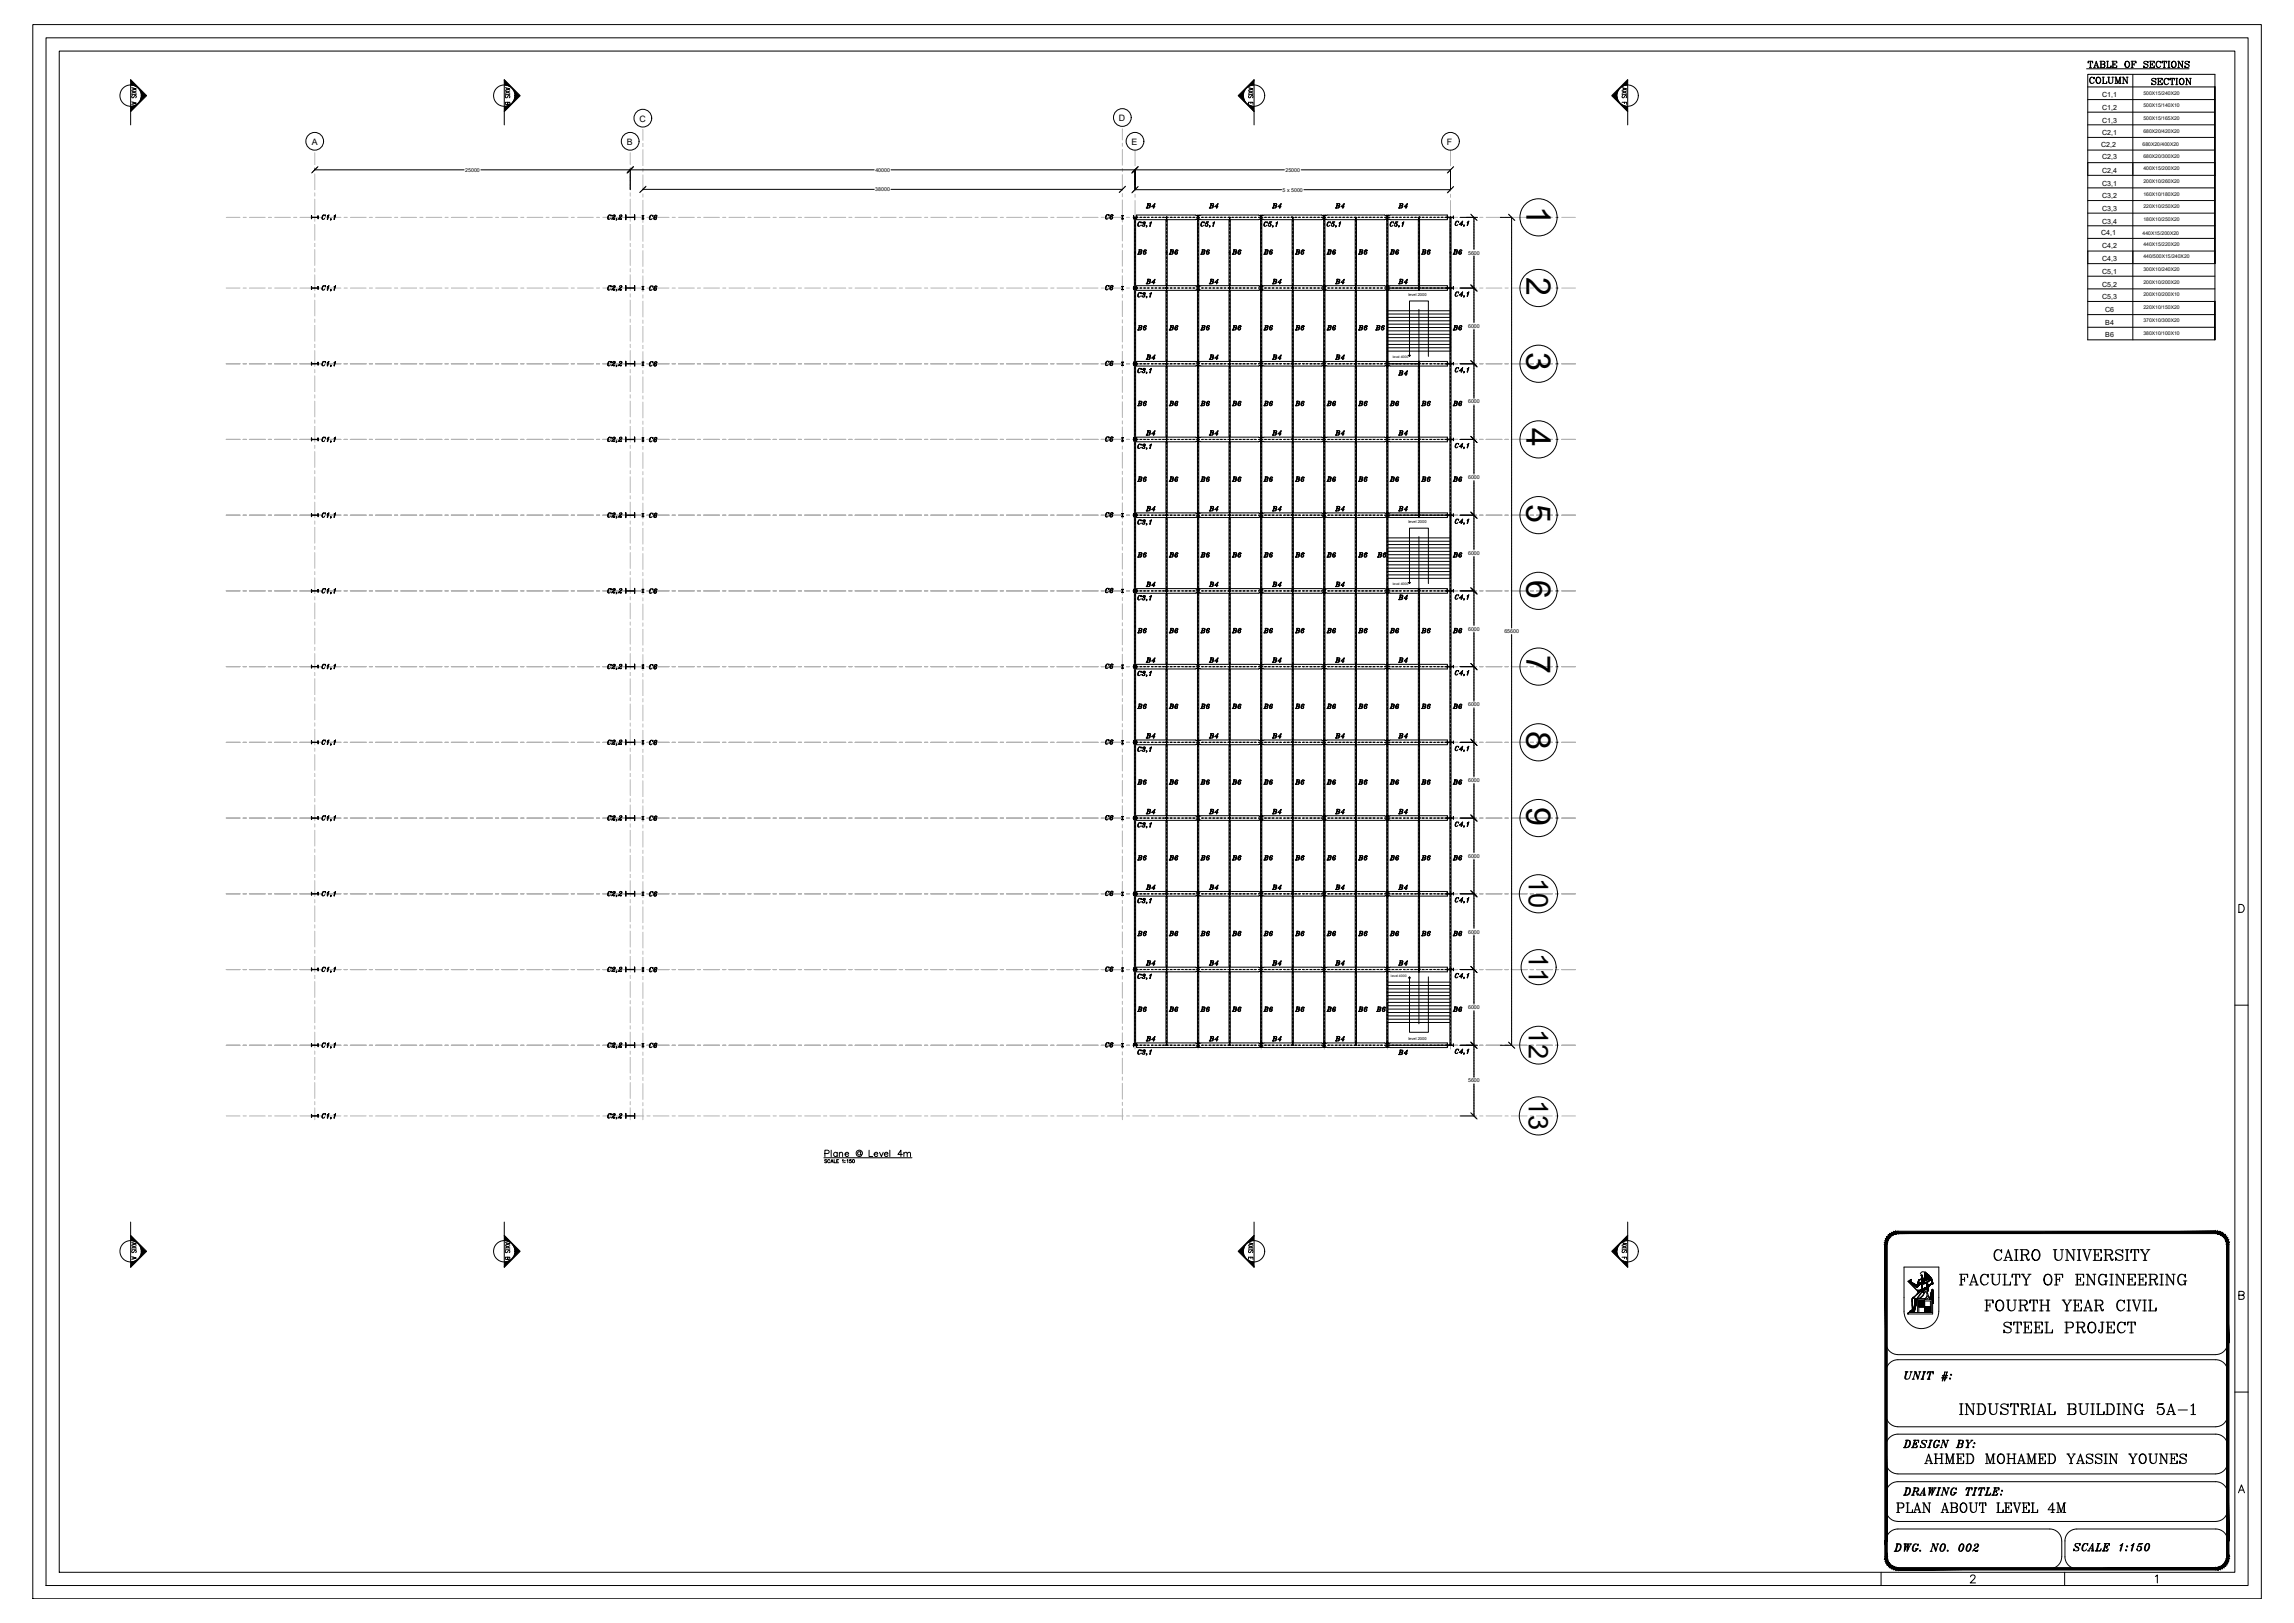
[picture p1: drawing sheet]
<svg xmlns="http://www.w3.org/2000/svg" width="1189mm" height="841mm" viewBox="0 0 1189 841" stroke-linecap="round" stroke-linejoin="round" font-family="sans-serif">
<defs><g id="words">
<g font-size="17.6">
<text x="791" y="107" transform="rotate(90 791 107)">1</text>
<text x="791" y="143" transform="rotate(90 791 143)">2</text>
<text x="791" y="183" transform="rotate(90 791 183)">3</text>
<text x="791" y="222" transform="rotate(90 791 222)">4</text>
<text x="791" y="261" transform="rotate(90 791 261)">5</text>
<text x="791" y="300" transform="rotate(90 791 300)">6</text>
<text x="791" y="340" transform="rotate(90 791 340)">7</text>
<text x="791" y="379" transform="rotate(90 791 379)">8</text>
<text x="791" y="418" transform="rotate(90 791 418)">9</text>
</g>
<g font-size="14.1">
<text x="792" y="455" transform="rotate(90 792 455)">10</text>
<text x="792" y="494" transform="rotate(90 792 494)">11</text>
<text x="792" y="533" transform="rotate(90 792 533)">12</text>
<text x="792" y="570" transform="rotate(90 792 570)">13</text>
</g>
<g font-size="9.7">
<text x="1033" y="654">CAIRO UNIVERSITY</text>
<text x="1015" y="667">FACULTY OF ENGINEERING</text>
<text x="1028" y="681">FOURTH YEAR CIVIL</text>
</g>
<g font-size="9.3">
<text x="1038" y="692">STEEL PROJECT</text>
<text x="1015" y="734">INDUSTRIAL BUILDING 5A-1</text>
</g>
<g font-size="8.8">
<text x="997" y="760">AHMED MOHAMED YASSIN YOUNES</text>
<text x="982" y="785">PLAN ABOUT LEVEL 4M</text>
</g>
<text font-size="8.4" x="986" y="717">UNIT #:</text>
<g font-size="7.5">
<text x="986" y="751">DESIGN BY:</text>
<text x="986" y="776">DRAWING TITLE:</text>
<text x="981" y="805">DWG. NO. 002</text>
<text x="1074" y="805">SCALE 1:150</text>
</g>
<g font-size="6.6">
<text x="1082" y="44">COLUMN</text>
<text x="1114" y="45">SECTION</text>
</g>
<g font-size="6.2">
<text x="166" y="115">C1,1</text>
<text x="314" y="115">C2,2</text>
<text x="589" y="119">C3,1</text>
<text x="622" y="119">C5,1</text>
<text x="654" y="119">C5,1</text>
<text x="687" y="119">C5,1</text>
<text x="720" y="119">C5,1</text>
<text x="753" y="119">C4,1</text>
<text x="166" y="152">C1,1</text>
<text x="314" y="152">C2,2</text>
<text x="589" y="156">C3,1</text>
<text x="753" y="155">C4,1</text>
<text x="166" y="191">C1,1</text>
<text x="314" y="191">C2,2</text>
<text x="753" y="194">C4,1</text>
<text x="753" y="234">C4,1</text>
<text x="166" y="270">C1,1</text>
<text x="314" y="270">C2,2</text>
<text x="589" y="273">C3,1</text>
<text x="753" y="273">C4,1</text>
<text x="166" y="309">C1,1</text>
<text x="314" y="309">C2,2</text>
<text x="589" y="313">C3,1</text>
<text x="753" y="312">C4,1</text>
<text x="166" y="348">C1,1</text>
<text x="314" y="348">C2,2</text>
<text x="589" y="352">C3,1</text>
<text x="753" y="351">C4,1</text>
<text x="166" y="387">C1,1</text>
<text x="589" y="430">C3,1</text>
<text x="753" y="430">C4,1</text>
<text x="166" y="466">C1,1</text>
<text x="314" y="466">C2,2</text>
<text x="589" y="470">C3,1</text>
<text x="753" y="469">C4,1</text>
<text x="166" y="505">C1,1</text>
<text x="314" y="505">C2,2</text>
<text x="589" y="509">C3,1</text>
<text x="753" y="508">C4,1</text>
<text x="166" y="544">C1,1</text>
<text x="314" y="544">C2,2</text>
<text x="166" y="581">C1,1</text>
<text x="314" y="581">C2,2</text>
</g>
<g font-size="5.7">
<text x="589" y="133">B6</text>
<text x="605" y="133">B6</text>
<text x="621" y="133">B6</text>
<text x="638" y="133">B6</text>
<text x="654" y="133">B6</text>
<text x="670" y="133">B6</text>
<text x="687" y="133">B6</text>
<text x="703" y="133">B6</text>
<text x="719" y="133">B6</text>
<text x="736" y="133">B6</text>
<text x="752" y="133">B6</text>
<text x="335" y="152">C6</text>
<text x="589" y="195">C3,1</text>
<text x="724" y="196">B4</text>
<text x="593" y="227">B4</text>
<text x="626" y="227">B4</text>
<text x="659" y="227">B4</text>
<text x="691" y="227">B4</text>
<text x="724" y="227">B4</text>
<text x="166" y="230">C1,1</text>
<text x="314" y="230">C2,2</text>
<text x="572" y="230">C6</text>
<text x="589" y="234">C3,1</text>
<text x="589" y="251">B6</text>
<text x="605" y="251">B6</text>
<text x="621" y="251">B6</text>
<text x="638" y="251">B6</text>
<text x="654" y="251">B6</text>
<text x="670" y="251">B6</text>
<text x="687" y="251">B6</text>
<text x="703" y="251">B6</text>
<text x="719" y="251">B6</text>
<text x="736" y="251">B6</text>
<text x="752" y="251">B6</text>
<text x="335" y="270">C6</text>
<text x="572" y="269">C6</text>
<text x="593" y="266">B4</text>
<text x="626" y="266">B4</text>
<text x="659" y="266">B4</text>
<text x="691" y="266">B4</text>
<text x="724" y="266">B4</text>
<text x="589" y="290">B6</text>
<text x="605" y="290">B6</text>
<text x="621" y="290">B6</text>
<text x="638" y="290">B6</text>
<text x="654" y="290">B6</text>
<text x="670" y="290">B6</text>
<text x="687" y="290">B6</text>
<text x="703" y="290">B6</text>
<text x="713" y="290">B6</text>
<text x="752" y="290">B6</text>
<text x="335" y="309">C6</text>
<text x="593" y="384">B4</text>
<text x="626" y="384">B4</text>
<text x="659" y="384">B4</text>
<text x="691" y="384">B4</text>
<text x="724" y="384">B4</text>
<text x="314" y="387">C2,2</text>
<text x="572" y="387">C6</text>
<text x="589" y="391">C3,1</text>
<text x="753" y="391">C4,1</text>
<text x="593" y="423">B4</text>
<text x="626" y="423">B4</text>
<text x="659" y="423">B4</text>
<text x="691" y="423">B4</text>
<text x="724" y="423">B4</text>
<text x="166" y="427">C1,1</text>
<text x="314" y="427">C2,2</text>
<text x="335" y="427">C6</text>
<text x="572" y="426">C6</text>
<text x="589" y="447">B6</text>
<text x="605" y="447">B6</text>
<text x="621" y="447">B6</text>
<text x="638" y="447">B6</text>
<text x="654" y="447">B6</text>
<text x="670" y="447">B6</text>
<text x="687" y="447">B6</text>
<text x="703" y="447">B6</text>
<text x="719" y="447">B6</text>
<text x="736" y="447">B6</text>
<text x="752" y="447">B6</text>
<text x="335" y="466">C6</text>
<text x="589" y="486">B6</text>
<text x="605" y="486">B6</text>
<text x="621" y="486">B6</text>
<text x="638" y="486">B6</text>
<text x="654" y="486">B6</text>
<text x="670" y="486">B6</text>
<text x="687" y="486">B6</text>
<text x="703" y="486">B6</text>
<text x="719" y="486">B6</text>
<text x="736" y="486">B6</text>
<text x="752" y="486">B6</text>
<text x="572" y="544">C6</text>
<text x="589" y="548">C3,1</text>
<text x="724" y="548">B4</text>
<text x="753" y="548">C4,1</text>
</g>
<g font-size="5.3">
<text x="593" y="109">B4</text>
<text x="626" y="109">B4</text>
<text x="659" y="109">B4</text>
<text x="691" y="109">B4</text>
<text x="724" y="109">B4</text>
<text x="335" y="115">C6</text>
<text x="572" y="115">C6</text>
<text x="593" y="148">B4</text>
<text x="626" y="148">B4</text>
<text x="659" y="148">B4</text>
<text x="691" y="148">B4</text>
<text x="724" y="148">B4</text>
<text x="572" y="151">C6</text>
<text x="589" y="172">B6</text>
<text x="605" y="172">B6</text>
<text x="621" y="172">B6</text>
<text x="638" y="172">B6</text>
<text x="654" y="172">B6</text>
<text x="670" y="172">B6</text>
<text x="687" y="172">B6</text>
<text x="703" y="172">B6</text>
<text x="712" y="172">B6</text>
<text x="752" y="172">B6</text>
<text x="335" y="191">C6</text>
<text x="572" y="190">C6</text>
<text x="593" y="187">B4</text>
<text x="626" y="187">B4</text>
<text x="659" y="187">B4</text>
<text x="691" y="187">B4</text>
<text x="589" y="211">B6</text>
<text x="605" y="211">B6</text>
<text x="621" y="211">B6</text>
<text x="638" y="211">B6</text>
<text x="654" y="211">B6</text>
<text x="670" y="211">B6</text>
<text x="687" y="211">B6</text>
<text x="703" y="211">B6</text>
<text x="719" y="211">B6</text>
<text x="736" y="211">B6</text>
<text x="752" y="211">B6</text>
<text x="335" y="230">C6</text>
<text x="593" y="305">B4</text>
<text x="626" y="305">B4</text>
<text x="659" y="305">B4</text>
<text x="691" y="305">B4</text>
<text x="572" y="308">C6</text>
<text x="724" y="312">B4</text>
<text x="589" y="329">B6</text>
<text x="605" y="329">B6</text>
<text x="621" y="329">B6</text>
<text x="638" y="329">B6</text>
<text x="654" y="329">B6</text>
<text x="670" y="329">B6</text>
<text x="687" y="329">B6</text>
<text x="703" y="329">B6</text>
<text x="719" y="329">B6</text>
<text x="736" y="329">B6</text>
<text x="752" y="329">B6</text>
<text x="335" y="348">C6</text>
<text x="572" y="347">C6</text>
<text x="593" y="344">B4</text>
<text x="626" y="344">B4</text>
<text x="659" y="344">B4</text>
<text x="691" y="344">B4</text>
<text x="724" y="344">B4</text>
<text x="589" y="368">B6</text>
<text x="605" y="368">B6</text>
<text x="621" y="368">B6</text>
<text x="638" y="368">B6</text>
<text x="654" y="368">B6</text>
<text x="670" y="368">B6</text>
<text x="687" y="368">B6</text>
<text x="703" y="368">B6</text>
<text x="719" y="368">B6</text>
<text x="736" y="368">B6</text>
<text x="752" y="368">B6</text>
<text x="335" y="387">C6</text>
<text x="589" y="407">B6</text>
<text x="605" y="407">B6</text>
<text x="621" y="407">B6</text>
<text x="638" y="407">B6</text>
<text x="654" y="407">B6</text>
<text x="670" y="407">B6</text>
<text x="687" y="407">B6</text>
<text x="703" y="407">B6</text>
<text x="719" y="407">B6</text>
<text x="736" y="407">B6</text>
<text x="752" y="407">B6</text>
<text x="572" y="465">C6</text>
<text x="593" y="462">B4</text>
<text x="626" y="462">B4</text>
<text x="659" y="462">B4</text>
<text x="691" y="462">B4</text>
<text x="724" y="462">B4</text>
<text x="593" y="501">B4</text>
<text x="626" y="501">B4</text>
<text x="659" y="501">B4</text>
<text x="691" y="501">B4</text>
<text x="724" y="501">B4</text>
<text x="335" y="505">C6</text>
<text x="572" y="504">C6</text>
<text x="589" y="525">B6</text>
<text x="605" y="525">B6</text>
<text x="621" y="525">B6</text>
<text x="638" y="525">B6</text>
<text x="654" y="525">B6</text>
<text x="670" y="525">B6</text>
<text x="687" y="525">B6</text>
<text x="703" y="525">B6</text>
<text x="713" y="525">B6</text>
<text x="752" y="525">B6</text>
<text x="335" y="544">C6</text>
<text x="593" y="540">B4</text>
<text x="626" y="540">B4</text>
<text x="659" y="540">B4</text>
<text x="691" y="540">B4</text>
</g>
<g font-size="4.6">
<text x="331" y="63">C</text>
<text x="580" y="63">D</text>
<text x="162" y="75">A</text>
<text x="325" y="75">B</text>
<text x="586" y="75">E</text>
<text x="750" y="75">F</text>
</g>
<text font-size="4.4" x="427" y="604">SCALE 1:150</text>
<g font-size="3.7">
<text x="1089" y="50">C1,1</text>
<text x="1089" y="57">C1,2</text>
<text x="1089" y="64">C1,3</text>
<text x="1089" y="70">C2,1</text>
<text x="1089" y="76">C2,2</text>
<text x="1089" y="83">C2,3</text>
<text x="1089" y="90">C2,4</text>
<text x="1089" y="96">C3,1</text>
<text x="1089" y="103">C3,2</text>
<text x="1089" y="109">C3,3</text>
<text x="1089" y="116">C3,4</text>
<text x="1089" y="122">C4,1</text>
<text x="1089" y="128">C4,2</text>
<text x="1089" y="135">C4,3</text>
<text x="1089" y="142">C5,1</text>
<text x="1089" y="149">C5,2</text>
<text x="1089" y="155">C5,3</text>
<text x="1091" y="162">C6</text>
<text x="1091" y="168">B4</text>
<text x="1091" y="174">B6</text>
</g>
<g font-size="2.7">
<text x="241" y="89">25000</text>
<text x="454" y="89">40000</text>
<text x="666" y="89">25000</text>
<text x="454" y="99">38000</text>
<text x="665" y="99">5 x 5000</text>
<text x="761" y="132">5600</text>
<text x="761" y="170">6000</text>
<text x="761" y="209">6000</text>
<text x="761" y="248">6000</text>
<text x="761" y="288">6000</text>
<text x="761" y="327">6000</text>
<text x="780" y="328">65600</text>
<text x="761" y="366">6000</text>
<text x="761" y="405">6000</text>
<text x="761" y="444">6000</text>
<text x="761" y="484">6000</text>
<text x="761" y="523">6000</text>
<text x="761" y="561">5600</text>
</g>
<g font-size="2.6">
<text x="1111" y="49">500X15/240X20</text>
<text x="1111" y="56">500X15/140X10</text>
<text x="1111" y="62">500X15/165X20</text>
<text x="1111" y="69">680X20/420X20</text>
<text x="1110" y="76">680X20/400X20</text>
<text x="1111" y="82">680X20/300X20</text>
<text x="1111" y="88">400X15/200X20</text>
<text x="1111" y="95">200X10/260X20</text>
<text x="1111" y="101">160X10/180X20</text>
<text x="1111" y="108">220X10/250X20</text>
<text x="1111" y="114">180X10/250X20</text>
<text x="1110" y="122">440X15/200X20</text>
<text x="1111" y="127">440X15/220X20</text>
<text x="1111" y="134">440/500X15/240X20</text>
<text x="1111" y="141">300X10/240X20</text>
<text x="1111" y="147">200X10/200X20</text>
<text x="1111" y="154">200X10/200X10</text>
<text x="1111" y="160">220X10/150X20</text>
<text x="1111" y="167">370X10/300X20</text>
<text x="1111" y="173">380X10/100X10</text>
</g>
<g font-size="2.1">
<text x="730" y="153">level 2000</text>
<text x="730" y="271">level 2000</text>
<text x="730" y="539">level 2000</text>
</g>
<g font-size="1.8">
<text x="722" y="185">level 4000</text>
<text x="722" y="303">level 4000</text>
<text x="721" y="506">level 4000</text>
</g>
</g></defs>
<!-- layer: axis -->
<g fill="none" stroke="#b3b3b3" stroke-width=".52">
<path d="M163 79v6M327 79v6M333 67v6M333 74v2M333 78v8M582 67v6M582 74v2M582 77v9M588 78v8M752 78v8M163 87v2M163 90v8"/>
<path d="M163 100v2M327 87v2M327 90v8M327 100v2M333 87v2M333 91v8M582 87v2M582 91v8M588 88v1M588 91v8M752 88v1M752 91v8"/>
<path d="M117 113h7M126 113h2M129 113h8M139 113h2M142 113h9M152 113h2M155 113h9M163 103v8M163 113v2M163 116v9M178 113h2M182 113h8"/>
<path d="M191 113h2M195 113h8M204 113h2M208 113h8M218 113h1M221 113h8M231 113h1M234 113h8M244 113h1M247 113h8M257 113h1M260 113h8"/>
<path d="M270 113h1M273 113h8M283 113h2M286 113h8M296 113h2M299 113h8M309 113h2M325 113h9M327 103v8M327 113v2M327 116v9M333 100v2"/>
<path d="M333 104v8M333 114v1M333 117v8M339 113h8M348 113h2M352 113h8M361 113h2M365 113h8M374 113h2M378 113h8M388 113h1M391 113h8"/>
<path d="M401 113h1M404 113h8M414 113h1M417 113h8M427 113h1M430 113h8M440 113h2M443 113h8M453 113h2M456 113h8M466 113h2M469 113h8"/>
<path d="M479 113h2M482 113h9M492 113h2M495 113h9M505 113h2M509 113h8M518 113h2M522 113h8M531 113h2M535 113h8M545 113h1M548 113h8"/>
<path d="M558 113h1M561 113h8M574 113h8M582 100v2M582 104v8M582 113v2M582 117v8M584 113h1M588 101v1M588 104v8M588 117v8M600 113h8"/>
<path d="M610 113h2M613 113h8M621 113v10M626 113h8M636 113h2M639 113h9M649 113h2M654 113v10M666 113h8M675 113h2M679 113h8M686 113v10"/>
<path d="M692 113h8M701 113h2M705 113h8M715 113h1M719 113v10M731 113h8M741 113h1M744 113h8M752 101v1M752 104v8M752 117v8M757 113h8"/>
<path d="M767 113h2M770 113h8M780 113h2M783 113h8M793 113h2M796 113h9M806 113h2M809 113h7M163 126v2M163 129v9M163 139v2M327 126v2"/>
<path d="M327 129v9M327 139v2M333 127v1M333 130v8M333 140v1M582 126v2M582 130v8M582 140v1M588 130v8M588 140v2M621 125v1M621 128v8"/>
<path d="M621 138v1M654 125v1M654 128v8M654 138v1M686 125v1M686 128v8M686 138v1M719 125v1M719 128v8M719 138v1M752 130v8M752 140v2"/>
<path d="M117 149h7M126 149h2M129 149h8M139 149h2M142 149h9M152 149h2M155 149h9M163 142v9M163 152v2M163 156v8M178 149h2M182 149h8"/>
<path d="M191 149h2M195 149h8M204 149h2M208 149h8M218 149h1M221 149h8M231 149h1M234 149h8M244 149h1M247 149h8M257 149h1M260 149h8"/>
<path d="M270 149h1M273 149h8M283 149h2M286 149h8M296 149h2M299 149h8M309 149h2M325 149h9M327 142v9M327 152v2M327 156v8M333 143v8"/>
<path d="M333 153v1M333 156v8M339 149h8M348 149h2M352 149h8M361 149h2M365 149h8M374 149h2M378 149h8M388 149h1M391 149h8M401 149h1"/>
<path d="M404 149h8M414 149h1M417 149h8M427 149h1M430 149h8M440 149h2M443 149h8M453 149h2M456 149h8M466 149h2M469 149h8M479 149h2"/>
<path d="M482 149h9M492 149h2M495 149h9M505 149h2M509 149h8M518 149h2M522 149h8M531 149h2M535 149h8M545 149h1M548 149h8M558 149h1"/>
<path d="M561 149h8M574 149h8M582 143v8M582 153v1M582 156v8M584 149h1M588 143v8M588 156v8M600 149h8M610 149h2M613 149h8M621 141v8"/>
<path d="M621 151v1M621 154v8M623 149h2M626 149h8M636 149h2M639 149h9M649 149h2M652 149h9M654 141v8M654 151v1M654 154v8M666 149h8"/>
<path d="M675 149h2M679 149h8M686 141v8M686 151v1M686 154v8M688 149h2M692 149h8M701 149h2M705 149h8M715 149h1M718 149h8M719 141v8"/>
<path d="M719 151v1M719 154v8M731 149h8M741 149h1M744 149h8M752 143v8M752 156v8M757 149h8M767 149h2M770 149h8M780 149h2M783 149h8"/>
<path d="M793 149h2M796 149h9M806 149h2M809 149h7M163 165v2M163 169v8M163 178v2M327 165v2M327 169v8M327 178v2M333 166v2M333 169v8"/>
<path d="M333 179v2M582 166v1M582 169v8M582 179v1M588 166v2M588 169v8M588 179v2M621 164v1M621 167v8M621 177v2M654 164v1M654 167v8"/>
<path d="M654 177v2M686 164v1M686 167v8M686 177v2M719 164v1M719 167v8M719 177v2M752 166v2M752 169v8M752 179v2M117 189h7M126 189h2"/>
<path d="M129 189h8M139 189h2M142 189h9M152 189h2M155 189h9M163 182v8M163 192v1M163 195v8M178 189h2M182 189h8M191 189h2M195 189h8"/>
<path d="M204 189h2M208 189h8M218 189h1M221 189h8M231 189h1M234 189h8M244 189h1M247 189h8M257 189h1M260 189h8M270 189h1M273 189h8"/>
<path d="M283 189h2M286 189h8M296 189h2M299 189h8M309 189h2M325 189h9M327 182v8M327 192v1M327 195v8M333 182v8M333 192v2M333 195v8"/>
<path d="M339 189h8M348 189h2M352 189h8M361 189h2M365 189h8M374 189h2M378 189h8M388 189h1M391 189h8M401 189h1M404 189h8M414 189h1"/>
<path d="M417 189h8M427 189h1M430 189h8M440 189h2M443 189h8M453 189h2M456 189h8M466 189h2M469 189h8M479 189h2M482 189h9M492 189h2"/>
<path d="M495 189h9M505 189h2M509 189h8M518 189h2M522 189h8M531 189h2M535 189h8M545 189h1M548 189h8M558 189h1M561 189h8M574 189h8"/>
<path d="M582 182v8M582 192v2M582 195v8M584 189h1M588 182v9M588 195v9M600 189h8M610 189h2M613 189h8M621 180v8M621 190v2M621 193v8"/>
<path d="M623 189h2M626 189h8M636 189h2M639 189h9M649 189h2M652 189h9M654 180v8M654 190v2M654 193v8M666 189h8M675 189h2M679 189h8"/>
<path d="M686 180v8M686 190v2M686 193v8M688 189h2M692 189h8M701 189h2M705 189h8M715 189h1M718 189h8M719 180v8M719 190v2M719 193v8"/>
<path d="M728 189h1M731 189h8M741 189h1M744 189h8M752 182v9M752 195v9M757 189h8M767 189h2M770 189h8M780 189h2M783 189h8M793 189h2"/>
<path d="M796 189h9M806 189h2M809 189h7M163 205v1M163 208v8M163 218v1M327 205v1M327 208v8M327 218v1M333 205v2M333 208v9M333 218v2"/>
<path d="M582 205v2M582 208v8M582 218v2M588 209v8M588 218v2M621 203v2M621 206v9M621 216v2M621 219v9M654 203v2M654 206v9M654 216v2"/>
<path d="M654 219v9M686 203v2M686 206v9M686 216v2M686 219v9M719 203v2M719 206v9M719 216v2M719 219v9M752 209v8M752 218v2M117 228h7"/>
<path d="M126 228h2M129 228h8M139 228h2M142 228h9M152 228h2M155 228h9M163 221v8M163 231v1M163 234v8M178 228h2M182 228h8M191 228h2"/>
<path d="M195 228h8M204 228h2M208 228h8M218 228h1M221 228h8M231 228h1M234 228h8M244 228h1M247 228h8M257 228h1M260 228h8M270 228h1"/>
<path d="M273 228h8M283 228h2M286 228h8M296 228h2M299 228h8M309 228h2M325 228h9M327 221v8M327 231v1M327 234v8M333 221v9M333 231v2"/>
<path d="M333 235v8M339 228h8M348 228h2M352 228h8M361 228h2M365 228h8M374 228h2M378 228h8M388 228h1M391 228h8M401 228h1M404 228h8"/>
<path d="M414 228h1M417 228h8M427 228h1M430 228h8M440 228h2M443 228h8M453 228h2M456 228h8M466 228h2M469 228h8M479 228h2M482 228h9"/>
<path d="M492 228h2M495 228h9M505 228h2M509 228h8M518 228h2M522 228h8M531 228h2M535 228h8M545 228h1M548 228h8M558 228h1M561 228h8"/>
<path d="M574 228h8M582 221v8M582 231v2M582 234v9M584 228h1M588 222v8M588 235v8M600 228h8M610 228h2M613 228h8M621 229v2M621 232v9"/>
<path d="M623 228h2M636 228h2M639 228h9M649 228h2M652 228h9M654 229v2M654 232v9M666 228h8M675 228h2M679 228h8M686 229v2M686 232v9"/>
<path d="M688 228h2M692 228h8M701 228h2M705 228h8M715 228h1M718 228h8M719 229v2M719 232v9M731 228h8M741 228h1M744 228h8M752 222v8"/>
<path d="M752 235v8M757 228h8M767 228h2M770 228h8M780 228h2M783 228h8M793 228h2M796 228h9M806 228h2M809 228h7M163 244v1M163 247v8"/>
<path d="M163 257v2M327 244v1M327 247v8M327 257v2M333 244v2M333 248v8M333 257v2M582 244v2M582 247v9M582 257v2M588 248v8M588 258v1"/>
<path d="M621 242v2M621 246v8M621 255v2M621 259v8M654 242v2M654 246v8M654 255v2M654 259v8M686 242v2M686 246v8M686 255v2M686 259v8"/>
<path d="M719 242v2M719 246v8M719 255v2M719 259v8M752 248v8M752 258v1M117 267h7M126 267h2M129 267h8M139 267h2M142 267h9M152 267h2"/>
<path d="M155 267h9M163 260v8M163 270v2M163 273v8M178 267h2M182 267h8M191 267h2M195 267h8M204 267h2M208 267h8M218 267h1M221 267h8"/>
<path d="M231 267h1M234 267h8M244 267h1M247 267h8M257 267h1M260 267h8M270 267h1M273 267h8M283 267h2M286 267h8M296 267h2M299 267h8"/>
<path d="M309 267h2M325 267h9M327 260v8M327 270v2M327 273v8M333 261v8M333 271v1M333 274v8M339 267h8M348 267h2M352 267h8M361 267h2"/>
<path d="M365 267h8M374 267h2M378 267h8M388 267h1M391 267h8M401 267h1M404 267h8M414 267h1M417 267h8M427 267h1M430 267h8M440 267h2"/>
<path d="M443 267h8M453 267h2M456 267h8M466 267h2M469 267h8M479 267h2M482 267h9M492 267h2M495 267h9M505 267h2M509 267h8M518 267h2"/>
<path d="M522 267h8M531 267h2M535 267h8M545 267h1M548 267h8M558 267h1M561 267h8M574 267h8M582 261v8M582 270v2M582 274v8M584 267h1"/>
<path d="M588 261v8M588 274v8M600 267h8M610 267h2M613 267h8M621 268v2M621 272v8M623 267h2M636 267h2M639 267h9M649 267h2M652 267h9"/>
<path d="M654 268v2M654 272v8M666 267h8M675 267h2M679 267h8M686 268v2M686 272v8M688 267h2M692 267h8M701 267h2M705 267h8M715 267h1"/>
<path d="M718 267h8M719 268v2M719 272v8M731 267h8M741 267h1M744 267h8M752 261v8M752 274v8M757 267h8M767 267h2M770 267h8M780 267h2"/>
<path d="M783 267h8M793 267h2M796 267h9M806 267h2M809 267h7M163 283v2M163 286v9M163 296v2M163 299v9M327 283v2M327 286v9M327 296v2"/>
<path d="M327 299v9M333 284v1M333 287v8M333 297v1M333 300v8M582 283v2M582 287v8M582 297v1M582 300v8M588 287v8M588 297v1M621 282v1"/>
<path d="M621 285v8M621 295v1M621 298v8M654 282v1M654 285v8M654 295v1M654 298v8M686 282v1M686 285v8M686 295v1M686 298v8M719 282v1"/>
<path d="M719 285v8M719 295v1M719 298v8M752 287v8M752 297v1M117 306h7M126 306h2M129 306h8M139 306h2M142 306h9M152 306h2M155 306h9"/>
<path d="M163 309v2M163 313v8M178 306h2M182 306h8M191 306h2M195 306h8M204 306h2M208 306h8M218 306h1M221 306h8M231 306h1M234 306h8"/>
<path d="M244 306h1M247 306h8M257 306h1M260 306h8M270 306h1M273 306h8M283 306h2M286 306h8M296 306h2M299 306h8M309 306h2M325 306h9"/>
<path d="M327 309v2M327 313v8M333 310v1M333 313v8M339 306h8M348 306h2M352 306h8M361 306h2M365 306h8M374 306h2M378 306h8M388 306h1"/>
<path d="M391 306h8M401 306h1M404 306h8M414 306h1M417 306h8M427 306h1M430 306h8M440 306h2M443 306h8M453 306h2M456 306h8M466 306h2"/>
<path d="M469 306h8M479 306h2M482 306h9M492 306h2M495 306h9M505 306h2M509 306h8M518 306h2M522 306h8M531 306h2M535 306h8M545 306h1"/>
<path d="M548 306h8M558 306h1M561 306h8M574 306h8M582 310v1M582 313v8M584 306h1M588 300v8M588 313v8M600 306h8M610 306h2M613 306h8"/>
<path d="M621 308v1M621 311v8M623 306h2M626 306h8M636 306h2M639 306h9M649 306h2M652 306h9M654 308v1M654 311v8M666 306h8M675 306h2"/>
<path d="M679 306h8M686 308v1M686 311v8M688 306h2M692 306h8M701 306h2M705 306h8M715 306h1M718 306h8M719 308v1M719 311v8M731 306h8"/>
<path d="M741 306h1M744 306h8M752 300v8M752 313v8M757 306h8M767 306h2M770 306h8M780 306h2M783 306h8M793 306h2M796 306h9M806 306h2"/>
<path d="M809 306h7M163 322v2M163 326v8M163 335v2M163 339v8M327 322v2M327 326v8M327 335v2M327 339v8M333 323v1M333 326v8M333 336v2"/>
<path d="M333 339v8M582 323v1M582 326v8M582 336v1M582 339v8M588 323v2M588 326v8M588 336v2M588 339v9M621 321v1M621 324v8M621 334v1"/>
<path d="M621 337v8M654 321v1M654 324v8M654 334v1M654 337v8M686 321v1M686 324v8M686 334v1M686 337v8M719 321v1M719 324v8M719 334v1"/>
<path d="M719 337v8M752 323v2M752 326v8M752 336v2M752 339v9M117 345h7M126 345h2M129 345h8M139 345h2M142 345h9M152 345h2M155 345h9"/>
<path d="M163 348v2M163 352v8M178 345h2M182 345h8M191 345h2M195 345h8M204 345h2M208 345h8M218 345h1M221 345h8M231 345h1M234 345h8"/>
<path d="M244 345h1M247 345h8M257 345h1M260 345h8M270 345h1M273 345h8M283 345h2M286 345h8M296 345h2M299 345h8M309 345h2M325 345h9"/>
<path d="M327 348v2M327 352v8M333 349v2M333 352v8M339 345h8M348 345h2M352 345h8M361 345h2M365 345h8M374 345h2M378 345h8M388 345h1"/>
<path d="M391 345h8M401 345h1M404 345h8M414 345h1M417 345h8M427 345h1M430 345h8M440 345h2M443 345h8M453 345h2M456 345h8M466 345h2"/>
<path d="M469 345h8M479 345h2M482 345h9M492 345h2M495 345h9M505 345h2M509 345h8M518 345h2M522 345h8M531 345h2M535 345h8M545 345h1"/>
<path d="M548 345h8M558 345h1M561 345h8M574 345h8M582 349v1M582 352v8M584 345h1M588 352v9M600 345h8M610 345h2M613 345h8M621 347v2"/>
<path d="M621 350v8M623 345h2M626 345h8M636 345h2M639 345h9M649 345h2M652 345h9M654 347v2M654 350v8M666 345h8M675 345h2M679 345h8"/>
<path d="M686 347v2M686 350v8M688 345h2M692 345h8M701 345h2M705 345h8M715 345h1M718 345h8M719 347v2M719 350v8M731 345h8M741 345h1"/>
<path d="M744 345h8M752 352v9M757 345h8M767 345h2M770 345h8M780 345h2M783 345h8M793 345h2M796 345h9M806 345h2M809 345h7M163 362v1"/>
<path d="M163 365v8M163 375v1M163 378v8M327 362v1M327 365v8M327 375v1M327 378v8M333 362v2M333 365v9M333 375v2M333 378v9M582 362v2"/>
<path d="M582 365v8M582 375v2M582 378v8M588 362v2M588 366v8M588 375v2M588 379v8M621 360v2M621 363v8M621 373v2M621 376v9M654 360v2"/>
<path d="M654 363v8M654 373v2M654 376v9M686 360v2M686 363v8M686 373v2M686 376v9M719 360v2M719 363v8M719 373v2M719 376v9M752 362v2"/>
<path d="M752 366v8M752 375v2M752 379v8M117 385h7M126 385h2M129 385h8M139 385h2M142 385h9M152 385h2M155 385h9M163 388v1M163 391v8"/>
<path d="M178 385h2M182 385h8M191 385h2M195 385h8M204 385h2M208 385h8M218 385h1M221 385h8M231 385h1M234 385h8M244 385h1M247 385h8"/>
<path d="M257 385h1M260 385h8M270 385h1M273 385h8M283 385h2M286 385h8M296 385h2M299 385h8M309 385h2M325 385h9M327 388v1M327 391v8"/>
<path d="M333 388v2M333 391v9M339 385h8M348 385h2M352 385h8M361 385h2M365 385h8M374 385h2M378 385h8M388 385h1M391 385h8M401 385h1"/>
<path d="M404 385h8M414 385h1M417 385h8M427 385h1M430 385h8M440 385h2M443 385h8M453 385h2M456 385h8M466 385h2M469 385h8M479 385h2"/>
<path d="M482 385h9M492 385h2M495 385h9M505 385h2M509 385h8M518 385h2M522 385h8M531 385h2M535 385h8M545 385h1M548 385h8M558 385h1"/>
<path d="M561 385h8M574 385h8M582 388v2M582 391v8M584 385h1M588 392v8M600 385h8M610 385h2M613 385h8M621 386v2M621 389v9M621 399v2"/>
<path d="M623 385h2M636 385h2M639 385h9M649 385h2M652 385h9M654 386v2M654 389v9M654 399v2M666 385h8M675 385h2M679 385h8M686 386v2"/>
<path d="M686 389v9M686 399v2M688 385h2M692 385h8M701 385h2M705 385h8M715 385h1M718 385h8M719 386v2M719 389v9M719 399v2M731 385h8"/>
<path d="M741 385h1M744 385h8M752 392v8M757 385h8M767 385h2M770 385h8M780 385h2M783 385h8M793 385h2M796 385h9M806 385h2M809 385h7"/>
<path d="M163 401v1M163 404v8M163 414v2M163 417v8M327 401v1M327 404v8M327 414v2M327 417v8M333 401v2M333 405v8M333 414v2M333 418v8"/>
<path d="M582 401v2M582 404v9M582 414v2M582 417v9M588 405v8M588 415v1M588 418v8M621 403v8M621 412v2M621 416v8M654 403v8M654 412v2"/>
<path d="M654 416v8M686 403v8M686 412v2M686 416v8M719 403v8M719 412v2M719 416v8M752 405v8M752 415v1M752 418v8M117 424h7M126 424h2"/>
<path d="M129 424h8M139 424h2M142 424h9M152 424h2M155 424h9M163 427v2M163 430v8M178 424h2M182 424h8M191 424h2M195 424h8M204 424h2"/>
<path d="M208 424h8M218 424h1M221 424h8M231 424h1M234 424h8M244 424h1M247 424h8M257 424h1M260 424h8M270 424h1M273 424h8M283 424h2"/>
<path d="M286 424h8M296 424h2M299 424h8M309 424h2M325 424h9M327 427v2M327 430v8M333 427v2M333 431v8M339 424h8M348 424h2M352 424h8"/>
<path d="M361 424h2M365 424h8M374 424h2M378 424h8M388 424h1M391 424h8M401 424h1M404 424h8M414 424h1M417 424h8M427 424h1M430 424h8"/>
<path d="M440 424h2M443 424h8M453 424h2M456 424h8M466 424h2M469 424h8M479 424h2M482 424h9M492 424h2M495 424h9M505 424h2M509 424h8"/>
<path d="M518 424h2M522 424h8M531 424h2M535 424h8M545 424h1M548 424h8M558 424h1M561 424h8M574 424h8M582 427v2M582 431v8M584 424h1"/>
<path d="M588 431v8M600 424h8M610 424h2M613 424h8M621 425v2M621 429v8M621 438v2M623 424h2M636 424h2M639 424h9M649 424h2M652 424h9"/>
<path d="M654 425v2M654 429v8M654 438v2M666 424h8M675 424h2M679 424h8M686 425v2M686 429v8M686 438v2M688 424h2M692 424h8M701 424h2"/>
<path d="M705 424h8M715 424h1M718 424h8M719 425v2M719 429v8M719 438v2M731 424h8M741 424h1M744 424h8M752 431v8M757 424h8M767 424h2"/>
<path d="M770 424h8M780 424h2M783 424h8M793 424h2M796 424h9M806 424h2M809 424h7M163 440v2M163 443v8M163 453v2M163 456v9M327 440v2"/>
<path d="M327 443v8M327 453v2M327 456v9M333 441v1M333 444v8M333 454v1M333 457v8M582 440v2M582 444v8M582 453v2M582 457v8M588 444v8"/>
<path d="M588 454v1M588 457v8M621 442v8M621 452v1M621 455v8M654 442v8M654 452v1M654 455v8M686 442v8M686 452v1M686 455v8M719 442v8"/>
<path d="M719 452v1M719 455v8M752 444v8M752 454v1M752 457v8M117 463h7M126 463h2M129 463h8M139 463h2M142 463h9M152 463h2M155 463h9"/>
<path d="M163 466v2M163 469v9M163 479v2M178 463h2M182 463h8M191 463h2M195 463h8M204 463h2M208 463h8M218 463h1M221 463h8M231 463h1"/>
<path d="M234 463h8M244 463h1M247 463h8M257 463h1M260 463h8M270 463h1M273 463h8M283 463h2M286 463h8M296 463h2M299 463h8M309 463h2"/>
<path d="M325 463h9M327 466v2M327 469v9M327 479v2M333 467v1M333 470v8M333 480v1M339 463h8M348 463h2M352 463h8M361 463h2M365 463h8"/>
<path d="M374 463h2M378 463h8M388 463h1M391 463h8M401 463h1M404 463h8M414 463h1M417 463h8M427 463h1M430 463h8M440 463h2M443 463h8"/>
<path d="M453 463h2M456 463h8M466 463h2M469 463h8M479 463h2M482 463h9M492 463h2M495 463h9M505 463h2M509 463h8M518 463h2M522 463h8"/>
<path d="M531 463h2M535 463h8M545 463h1M548 463h8M558 463h1M561 463h8M574 463h8M582 467v1M582 470v8M582 480v1M584 463h1M588 470v8"/>
<path d="M600 463h8M610 463h2M613 463h8M621 465v1M621 468v8M621 478v1M623 463h2M626 463h8M636 463h2M639 463h9M649 463h2M652 463h9"/>
<path d="M654 465v1M654 468v8M654 478v1M666 463h8M675 463h2M679 463h8M686 465v1M686 468v8M686 478v1M688 463h2M692 463h8M701 463h2"/>
<path d="M705 463h8M715 463h1M718 463h8M719 465v1M719 468v8M719 478v1M731 463h8M741 463h1M744 463h8M752 470v8M757 463h8M767 463h2"/>
<path d="M770 463h8M780 463h2M783 463h8M793 463h2M796 463h9M806 463h2M809 463h7M163 483v8M163 492v2M163 496v8M327 483v8M327 492v2"/>
<path d="M327 496v8M333 483v8M333 493v1M333 496v8M582 483v8M582 493v1M582 496v8M588 483v8M588 493v2M588 496v8M621 481v8M621 491v1"/>
<path d="M621 494v8M654 481v8M654 491v1M654 494v8M686 481v8M686 491v1M686 494v8M719 481v8M719 491v1M719 494v8M752 483v8M752 493v2"/>
<path d="M752 496v8M117 502h7M126 502h2M129 502h8M139 502h2M142 502h9M152 502h2M155 502h9M163 505v2M163 509v8M163 518v2M178 502h2"/>
<path d="M182 502h8M191 502h2M195 502h8M204 502h2M208 502h8M218 502h1M221 502h8M231 502h1M234 502h8M244 502h1M247 502h8M257 502h1"/>
<path d="M260 502h8M270 502h1M273 502h8M283 502h2M286 502h8M296 502h2M299 502h8M309 502h2M325 502h9M327 505v2M327 509v8M327 518v2"/>
<path d="M333 506v2M333 509v8M333 519v2M339 502h8M348 502h2M352 502h8M361 502h2M365 502h8M374 502h2M378 502h8M388 502h1M391 502h8"/>
<path d="M401 502h1M404 502h8M414 502h1M417 502h8M427 502h1M430 502h8M440 502h2M443 502h8M453 502h2M456 502h8M466 502h2M469 502h8"/>
<path d="M479 502h2M482 502h9M492 502h2M495 502h9M505 502h2M509 502h8M518 502h2M522 502h8M531 502h2M535 502h8M545 502h1M548 502h8"/>
<path d="M558 502h1M561 502h8M574 502h8M582 506v1M582 509v8M582 519v1M584 502h1M588 509v9M588 519v2M600 502h8M610 502h2M613 502h8"/>
<path d="M621 504v2M621 507v8M621 517v2M623 502h2M626 502h8M636 502h2M639 502h9M649 502h2M652 502h9M654 504v2M654 507v8M654 517v2"/>
<path d="M666 502h8M675 502h2M679 502h8M686 504v2M686 507v8M686 517v2M688 502h2M692 502h8M701 502h2M705 502h8M715 502h1M718 502h8"/>
<path d="M719 504v2M719 507v8M719 517v2M731 502h8M741 502h1M744 502h8M752 509v9M752 519v2M757 502h8M767 502h2M770 502h8M780 502h2"/>
<path d="M783 502h8M793 502h2M796 502h9M806 502h2M809 502h7M163 522v8M163 532v1M163 535v8M327 522v8M327 532v1M327 535v8M333 522v8"/>
<path d="M333 532v2M333 535v9M582 522v8M582 532v2M582 535v8M588 522v9M588 532v2M588 536v8M621 520v8M621 530v2M621 533v11M654 520v8"/>
<path d="M654 530v2M654 533v11M686 520v8M686 530v2M686 533v11M719 520v8M719 530v2M719 533v11M752 522v9M752 532v2M752 536v8M117 542h7"/>
<path d="M126 542h2M129 542h8M139 542h2M142 542h9M152 542h2M155 542h9M163 545v1M163 548v8M163 558v1M178 542h2M182 542h8M191 542h2"/>
<path d="M195 542h8M204 542h2M208 542h8M218 542h1M221 542h8M231 542h1M234 542h8M244 542h1M247 542h8M257 542h1M260 542h8M270 542h1"/>
<path d="M273 542h8M283 542h2M286 542h8M296 542h2M299 542h8M309 542h2M325 542h9M327 545v1M327 548v8M327 558v1M333 545v2M333 548v9"/>
<path d="M333 558v2M339 542h8M348 542h2M352 542h8M361 542h2M365 542h8M374 542h2M378 542h8M388 542h1M391 542h8M401 542h1M404 542h8"/>
<path d="M414 542h1M417 542h8M427 542h1M430 542h8M440 542h2M443 542h8M453 542h2M456 542h8M466 542h2M469 542h8M479 542h2M482 542h9"/>
<path d="M492 542h2M495 542h9M505 542h2M509 542h8M518 542h2M522 542h8M531 542h2M535 542h8M545 542h1M548 542h8M558 542h1M561 542h8"/>
<path d="M574 542h8M582 545v2M582 548v8M582 558v2M584 542h1M600 542h8M610 542h2M613 542h8M623 542h2M626 542h8M636 542h2M639 542h9"/>
<path d="M649 542h2M652 542h9M666 542h8M675 542h2M679 542h8M688 542h2M692 542h8M701 542h2M705 542h8M715 542h1M718 542h8M731 542h8"/>
<path d="M741 542h1M744 542h8M757 542h8M767 542h2M770 542h8M780 542h2M783 542h8M793 542h2M796 542h9M806 542h2M809 542h7M117 578h7"/>
<path d="M126 578h2M129 578h8M139 578h2M142 578h9M152 578h2M155 578h9M163 561v8M163 571v1M163 574v6M178 578h2M182 578h8M191 578h2"/>
<path d="M195 578h8M204 578h2M208 578h8M218 578h1M221 578h8M231 578h1M234 578h8M244 578h1M247 578h8M257 578h1M260 578h8M270 578h1"/>
<path d="M273 578h8M283 578h2M286 578h8M296 578h2M299 578h8M309 578h2M325 578h9M327 561v8M327 571v1M327 574v6M333 562v8M333 571v2"/>
<path d="M333 575v5M335 578h2M339 578h8M348 578h2M352 578h8M361 578h2M365 578h8M374 578h2M378 578h8M388 578h1M391 578h8M401 578h1"/>
<path d="M404 578h8M414 578h1M417 578h8M427 578h1M430 578h8M440 578h2M443 578h8M453 578h2M456 578h8M466 578h2M469 578h8M479 578h2"/>
<path d="M482 578h9M492 578h2M495 578h9M505 578h2M509 578h8M518 578h2M522 578h8M531 578h2M535 578h8M545 578h1M548 578h8M558 578h1"/>
<path d="M561 578h8M571 578h1M574 578h8M582 561v9M582 571v2M582 574v6M584 578h1M587 578h8M597 578h1M600 578h8M610 578h2M613 578h8"/>
<path d="M623 578h2M626 578h8M636 578h2M639 578h9M649 578h2M652 578h9M662 578h2M666 578h8M675 578h2M679 578h8M688 578h2M692 578h8"/>
<path d="M701 578h2M705 578h8M715 578h1M718 578h8M728 578h1M731 578h8M741 578h1M744 578h8M754 578h1M757 578h8M767 578h2M770 578h8"/>
<path d="M780 578h2M783 578h8M793 578h2M796 578h9M806 578h2M809 578h7"/>
</g>
<!-- layer: dimensions -->
<g fill="none" stroke="#000" stroke-width=".52">
<path d="M163 88h.1M163 88h78M249 88h204M327 88h.1M327 88v10M333 98h120M333 98h.1M462 98h120M462 88h204M582 98h.1M588 88v10h76M674 88h78v10h-76"/>
<path d="M760 113h6M778 113h5v212M764 121v8M764 133v16M764 157v10M764 171v16M764 197v9M764 210v17M764 236v10M764 249v17M764 275v10M764 288v17"/>
<path d="M764 314v10M764 327v17M783 329v213h-5M764 353v10M764 367v17M764 392v11M764 406v17M764 432v10M764 445v17M764 471v10M764 484v17M764 510v10"/>
<path d="M764 524v17M760 542h6M764 549v9M764 562v16h-7"/>
</g>
<!-- layer: 0 -->
<g fill="none" stroke="#000" stroke-width=".52">
<path d="M162 89v1M162 89h.1M163 88l-1 1M163 88h.1M164 87l-1 1M164 87h.1M165 86l-1 1M325 89v1v-1M326 89h.1M326 88v1M327 88h.1M327 87v1"/>
<path d="M327 87h.1M328 87h-1M328 87h.1M328 86v1M332 99v1M333 99h-1M334 97l-1 2M334 97h.1M335 97h-1M580 99v1M580 99h.1M581 99h.1"/>
<path d="M582 98l-1 1M582 98h.1M583 97l-1 1M583 97h.1M587 89v1M587 89h.1M588 89h-1M588 98l-1 2M588 98h.1M588 88h.1M589 88h-1M589 98h-1"/>
<path d="M589 87v1M589 98h.1M589 87h.1M589 97v1M590 86l-1 1M590 97h.1M750 89v1M751 99l-1 1M751 89h-1M751 99h.1M751 89h.1M752 88l-1 1"/>
<path d="M752 98l-1 1M752 88h.1M752 98h.1M752 87v1M752 87h.1M753 97l-1 1M753 87h-1M753 97h.1M753 86v1M762 111h1M765 113v1M765 114h.1"/>
<path d="M782 111h.1M782 112h1M783 113h.1M784 113h.1M784 113v1M784 114h1M785 114h.1M762 148h1M765 150v1M762 187h1M765 189h.1M765 190h.1"/>
<path d="M762 226l1 1M763 227h.1M765 228v1M765 229h.1M762 265l1 1M763 266h.1M765 268h.1M765 268v1M762 305h1M763 305h.1M765 307h.1M765 308h.1"/>
<path d="M762 344h1M763 344h.1M765 346h.1M765 346v1M762 383h1M763 383h.1M763 384h.1M764 385h.1M764 385l1 1M765 386h.1M762 422l1 1M763 423h.1"/>
<path d="M765 425h.1M765 425v1M762 462h1M763 462h.1M765 464v1M762 501h1M765 503v1M762 540l1 1M764 542h1M765 542v1M765 543h.1M782 540h.1"/>
<path d="M782 541h1M783 541h.1M783 541v1M784 542h.1M784 542v1M784 543h1M785 543h.1M762 577l3 3"/>
</g>
<!-- layer: text -->
<g fill="none" stroke="#000" stroke-width=".52">
<path d="M427 600h46M427 598h2l1-2h-3v3M431 596v3M434 598a1.1 1.1 0 0 0-2-1 1 1 0 0 0 0 2 1 1 0 0 0 2 0M434 597v2M435 598l2-1v2M435 597v2M438 598h2a1.1 1.1 0 0 0-2-1 1.1 1.1 0 0 0 0 2 1.1 1.1 0 0 0 1 0h1M446 597a.8 .8 0 0 0-1 0 .8 .8 0 0 0 0 1 .8 .8 0 0 0 1 0M446 597v1a1.4 1.4 0 0 0 0-2 1.4 1.4 0 0 0-2 0 1.7 1.7 0 0 0 0 3 1.7 1.7 0 0 0 3 0M450 596v3h2M453 598h2a1 1 0 0 0-1-1 1 1 0 0 0-1 1 1 1 0 0 0 1 1h1"/>
<path d="M456 597l1 2 1-2M458 598h2a1 1 0 0 0-1-1 1 1 0 0 0-1 1 1 1 0 0 0 1 1h1M461 596v3M468 598h-3l2-2v3M468 598l2-1v2M468 597v2M470 598l2-1v2"/>
<circle cx="163" cy="73" r="5"/>
<circle cx="327" cy="73" r="5"/>
<circle cx="333" cy="61" r="5"/>
<circle cx="582" cy="61" r="5"/>
<circle cx="588" cy="73" r="5"/>
<circle cx="752" cy="73" r="5"/>
<circle cx="797" cy="113" r="10"/>
<circle cx="797" cy="149" r="10"/>
<circle cx="797" cy="188" r="10"/>
<circle cx="797" cy="228" r="10"/>
<circle cx="797" cy="267" r="10"/>
<circle cx="797" cy="306" r="10"/>
<circle cx="797" cy="345" r="10"/>
<circle cx="797" cy="385" r="10"/>
<circle cx="797" cy="424" r="10"/>
<circle cx="797" cy="463" r="10"/>
<circle cx="797" cy="501" r="9"/>
<circle cx="797" cy="542" r="10"/>
<circle cx="797" cy="578" r="10"/>
</g>
<!-- layer: columns -->
<g fill="none" stroke="#000" stroke-width=".52">
<path d="M161 112l1 1zM162 113h3M163 113h.1M324 113h5M327 113h.1M329 111v3zM333 112h1zM333 113h1zM333 113h.1M333 112v1M581 112h1zM581 113h1z"/>
<path d="M582 113h.1M582 112v1M587 112l1 1zM589 112v1zM620 112h2zM621 112v2M653 112h1zM654 112v2M686 112h1zM686 112v2M718 112h2zM719 112v2"/>
<path d="M750 112v1zM750 113h3M161 148l1 2zM162 149h3M163 149h.1M324 149h5M327 149h.1M329 148v3zM333 148l1 1zM333 150h1zM333 149h.1M333 149v1"/>
<path d="M581 148l1 1zM581 150h1zM582 149h.1M582 149v1M587 148l1 2zM589 148v2zM620 148h2zM620 150h2zM621 148v2M621 149h.1M653 148h1zM653 150h1z"/>
<path d="M654 148v2M654 149h.1M686 148h1zM686 150h1zM686 148v2M686 149h.1M718 148h2zM718 150h2zM719 148v2M719 149h.1M750 149v1zM750 149h3"/>
<path d="M161 188l1 1zM162 188h3M162 189h3M163 188v1M324 188h5M324 189h5M327 188v1M329 187v3zM333 188h1zM333 189h1zM333 189h.1M333 188v1"/>
<path d="M581 188h1zM581 189h1zM582 189h.1M582 188v1M587 188l1 1zM589 188v1zM620 187h2zM620 189l2 1zM621 187v2M621 189h.1M653 187h1zM653 189l1 1z"/>
<path d="M654 187v2M654 189h.1M686 187h1zM686 189l1 1zM686 187v2M686 189h.1M718 187h2zM718 189l2 1zM719 187v2M719 189h.1M750 188v1zM750 188h3"/>
<path d="M750 189h3M161 227l1 2zM162 228h3M163 228h.1M324 228h5M327 228h.1M329 226v3zM333 227h1zM333 228l1 1zM333 228h.1M333 227v1M581 227h1z"/>
<path d="M581 228l1 1zM582 228h.1M582 227v1M587 227l1 2zM589 227v2zM620 227h2zM620 229h2zM621 227v2M621 228h.1M653 227h1zM653 229h1zM654 227v2"/>
<path d="M654 228h.1M686 227h1zM686 229h1zM686 227v2M686 228h.1M718 227h2zM718 229h2zM719 227v2M719 228h.1M750 227v1zM750 228h3M161 266l1 2z"/>
<path d="M162 267h3M163 267h.1M324 267h5M327 267h.1M329 266v2zM333 266h1zM333 268h1zM333 267h.1M333 266v2M581 266h1zM581 268h1zM582 267h.1"/>
<path d="M582 266v2M587 266l1 2zM589 266v2zM620 266h2zM620 268h2zM621 266v2M621 267h.1M653 266h1zM653 268h1zM654 266v2M654 267h.1M686 266h1z"/>
<path d="M686 268h1zM686 266v2M686 267h.1M718 266h2zM718 268h2zM719 266v2M719 267h.1M750 266v2zM750 267h3M161 305l1 2zM162 306h3M163 306h.1"/>
<path d="M324 306h5M327 306h.1M329 305v3zM333 305h1zM333 307h1zM333 306h.1M333 305v2M581 305h1zM581 307h1zM582 306h.1M582 305v2M587 305l1 2z"/>
<path d="M589 305v2zM620 305h2zM620 307h2zM621 305v2M621 306h.1M653 305h1zM653 307h1zM654 305v2M654 306h.1M686 305h1zM686 307h1zM686 305v2"/>
<path d="M686 306h.1M718 305h2zM718 307h2zM719 305v2M719 306h.1M750 306v1zM750 306h3M161 345l1 1zM162 345h3M163 345h.1M324 345h5M324 346h5"/>
<path d="M327 345v1M329 344v3zM333 345h1zM333 346h1zM333 345h.1M333 345v1M581 345h1zM581 346h1zM582 345h.1M582 345v1M587 345l1 1zM589 345v1z"/>
<path d="M620 344h2zM620 346l2 1zM621 344v2M621 345h.1M653 344h1zM653 346l1 1zM654 344v2M654 345h.1M686 344h1zM686 346l1 1zM686 344v2M686 345h.1"/>
<path d="M718 344h2zM718 346l2 1zM719 344v2M719 345h.1M750 345v1zM750 345h3M161 384l1 1zM162 385h3M163 385h.1M324 385h5M327 385h.1M329 383v3z"/>
<path d="M333 384h1zM333 385l1 1zM333 385h.1M333 384v1M581 384h1zM581 385l1 1zM582 385h.1M582 384v1M587 384l1 2zM589 384v2zM620 384h2zM620 386h2z"/>
<path d="M621 384v2M621 385h.1M653 384h1zM653 386h1zM654 384v2M654 385h.1M686 384h1zM686 386h1zM686 384v2M686 385h.1M718 384h2zM718 386h2z"/>
<path d="M719 384v2M719 385h.1M750 384v1zM750 385h3M161 423l1 2zM162 424h3M163 424h.1M324 424h5M327 424h.1M329 423v2zM333 423h1zM333 425h1z"/>
<path d="M333 424h.1M333 423v2M581 423h1zM581 425h1zM582 424h.1M582 423v2M587 423l1 2zM589 423v2zM620 423h2zM620 425h2zM621 423v2M621 424h.1"/>
<path d="M653 423h1zM653 425h1zM654 423v2M654 424h.1M686 423h1zM686 425h1zM686 423v2M686 424h.1M718 423h2zM718 425h2zM719 423v2M719 424h.1"/>
<path d="M750 423v2zM750 424h3M161 462l1 2zM162 463h3M163 463h.1M324 463h5M327 463h.1M329 462v2zM333 462h1zM333 464h1zM333 463h.1M333 462v2"/>
<path d="M581 462h1zM581 464h1zM582 463h.1M582 462v2M587 462l1 2zM589 462v2zM620 462h2zM620 464h2zM621 462v2M621 463h.1M653 462h1zM653 464h1z"/>
<path d="M654 462v2M654 463h.1M686 462h1zM686 464h1zM686 462v2M686 463h.1M718 462h2zM718 464h2zM719 462v2M719 463h.1M750 462v2zM750 463h3"/>
<path d="M161 502l1 1zM162 502h3M163 502h.1M324 502h5M327 502h.1M329 501v3zM333 502h1zM333 503h1zM333 502h.1M333 502v1M581 502h1zM581 503h1z"/>
<path d="M582 502h.1M582 502v1M587 502l1 1zM589 502v1zM620 501h2zM620 503l2 1zM621 501v2M621 502h.1M653 501h1zM653 503l1 1zM654 501v2M654 502h.1"/>
<path d="M686 501h1zM686 503l1 1zM686 501v2M686 502h.1M718 501h2zM718 503l2 1zM719 501v2M719 502h.1M750 502v1zM750 502h3M161 541l1 1zM162 542h3"/>
<path d="M163 542h.1M324 542h5M327 542h.1M329 540v3zM333 541h1zM333 542l1 1zM333 542h.1M333 541v1M581 541h1zM581 542l1 1zM582 542h.1M582 541v1"/>
<path d="M587 541l1 2zM589 541v2zM620 541h2zM620 543h2zM621 541v2M621 542h.1M653 541h1zM653 543h1zM654 541v2M654 542h.1M686 541h1zM686 543h1z"/>
<path d="M686 541v2M686 542h.1M718 541h2zM718 543h2zM719 541v2M719 542h.1M750 541v1zM750 542h3M161 577l1 2zM162 578h3M163 578h.1M324 578h5"/>
<path d="M327 578h.1M329 577v3z"/>
</g>
<!-- layer: layout -->
<g fill="none" stroke="#000" stroke-width=".52">
<path d="M588 113h1v36h-1zM601 113h.1M603 113h.1M604 113h.1M604 113h1M605 116v1M605 118v1M605 113h.1M605 113v2M607 113h.1M608 113h1M610 113h1"/>
<path d="M612 113h1M614 113h1M616 113h1M618 113h1M621 113v-1l-1-1h-31v3h31M621 112l31-1 2 1v1l-32 1-1-1zM633 113h.1M635 113h.1M636 113h2M637 113v2M637 113h.1M637 116v1"/>
<path d="M637 118v1M638 113h.1M638 113h-1M639 113h-1M641 113h-1M643 113h-1M645 113h-1M646 113h1M649 113h-1M651 113h-1M665 113h1M668 113h-1"/>
<path d="M669 113h1M670 113h.1M670 116v1M670 118v1M670 113v2M671 113h1M674 113h-1M676 113h-1M677 113h1M680 113h-1M682 113h-1M683 113h1"/>
<path d="M686 113v-1l-1-1-31 1v1l1 1h30M699 113h-1M701 113h-1M702 113h1M702 113l1 2M702 113h.1M703 113h.1M703 116v1M703 118v1M703 113v2M705 113h-1M707 113h-1"/>
<path d="M708 113h1M711 113h-1M712 113h.1M714 113h.1M716 113h.1M719 114v34zM719 113v-1l-1-1-32 1v1l2 1h30M719 113v-1l1-1h30v3h-30M732 113h-1M734 113h-1M735 113h.1M735 113h1"/>
<path d="M735 113v2M735 116v1M735 118v1M736 113h.1M736 113h-1M738 113h-1M740 113h-1M742 113h-1M744 113h-1M746 113h-1M748 113h-1M749 113h1"/>
<path d="M750 113v-1v1M750 113h.1M750 112h.1M751 113h1v36h-1zM588 120v1M588 122v1M588 124v1M588 126v1M588 135v1M588 137h.1M588 139h.1M605 120v1"/>
<path d="M605 122v1M605 124v1M605 126v1M605 135v1M605 137v1M605 139v1M621 122v1M621 124h.1M621 126h.1M621 135v1M621 137v1M621 139v1"/>
<path d="M637 120v1M637 122v1M637 124v1M637 126v1M637 135v1M637 137v1M637 139v1M654 122v1M654 124h.1M654 126h.1M654 135v1M654 137v1"/>
<path d="M654 139v1M670 120v1M670 122v1M670 124v1M670 126v1M670 135v1M670 137v1M670 139v1M686 122v1M686 124h.1M686 126h.1M686 135v1"/>
<path d="M686 137v1M686 139v1M703 120v1M703 122v1M703 124v1M703 126v1M703 135v1M703 137v1M703 139v1M719 122v1M719 124h.1M719 126h.1"/>
<path d="M719 135v1M719 137v1M719 139v1M735 120v1M735 122v1M735 124v1M735 126v1M735 135v1M735 137v1M735 139v1M752 120v1M752 122v1"/>
<path d="M752 124v1M752 126v1M752 135v1M752 137h.1M752 139h.1M588 149h1v39h-1zM588 141h.1M588 143h.1M588 145h.1M588 147h.1M588 157v1M588 159v1"/>
<path d="M589 148h31h1v2h-32zM603 149h.1M604 149h.1M604 149h1M604 151h1v36h-1zM604 148v-34h1v34M604 150h1M605 149h-1M605 141v1M605 143v1M605 145v1M605 147v5"/>
<path d="M605 153v1M605 155v1M605 157h.1M605 159h.1M605 149h.1M605 150h.1M607 149h.1M608 149h1M610 149h1M612 149h1M614 149h1M616 149h1"/>
<path d="M618 149h1M620 149h2M620 150h.1M621 149h.1M621 150h.1M621 150v2M621 148h.1M621 151h.1M621 141v1M621 143v1M621 145v1M621 147l-1 1h1"/>
<path d="M621 153v1M621 155v1M621 157h.1M621 159h.1M621 150h-1M621 147v1M621 148h31h2v2h-32h-1zM621 150v1M621 148v-34v34M624 149h-1M635 149h.1M637 151h1v36h-1z"/>
<path d="M637 148v-34h1v34M637 149h.1M637 150h.1M637 141v1M637 143v1M637 145v1M637 147v2M637 149v3M637 153v1M637 155v1M637 157h.1M637 159h.1"/>
<path d="M637 149h1M637 147v5M638 149h-2M638 149h.1M639 149h-1M641 149h-1M643 149h-1M645 149h-1M646 149h1M649 149h-1M651 149h-1M652 149h1"/>
<path d="M653 149h1M653 149h1zM653 150h.1M654 148h.1M654 150h.1M654 149h.1M654 147l-1 1h1v-34h-1v34M654 150h-1M654 141v1M654 143v1M654 145v1M654 150v2"/>
<path d="M654 153v1M654 155v1M654 157h.1M654 159h.1M654 150v1M654 148h31h1v2h-31h-1zM654 149h-1M656 149h-1M668 149h-1M669 149h1M670 149h.1M670 151v36z"/>
<path d="M670 148v-34v34M670 150h.1M670 141v1M670 143v1M670 145v1M670 147v2M670 149v3M670 153v1M670 155v1M670 157h.1M670 159h.1M671 149h1"/>
<path d="M674 149h-1M676 149h-1M677 149h1M680 149h-1M682 149h-1M683 149h1M685 149h.1M686 149v1v-1M686 149h.1M686 150h.1M686 150v2M686 148h.1"/>
<path d="M686 151h.1M686 141v1M686 143v1M686 145v1M686 147v1h1M686 153v1M686 155v1M686 157h.1M686 159h.1M686 149h1M686 150v1M686 147v1"/>
<path d="M686 149v1M686 148h32h1v2h-31h-2zM687 148h.1M687 150h.1M687 148v-34h-1v34M687 149l-1 1M687 149h-1M689 149h-1M701 149h-1M702 151h1v36h-1zM702 148v-34h1v34M702 149h.1"/>
<path d="M703 149h.1M703 150h.1M703 141v1M703 143v1M703 145v1M703 147v2M703 149v3M703 153v1M703 155v1M703 157h.1M703 159h.1M703 147v5"/>
<path d="M703 149h-1M705 149h-1M707 149h-1M708 149h1M711 149h-1M712 149h.1M714 149h.1M716 149h.1M718 149h.1M719 149v1M719 150h.1M719 150v37z"/>
<path d="M719 148h.1M719 149h.1M719 151h.1M719 141v1M719 143v1M719 145v1M719 147v1M719 150v2M719 153v1M719 155v1M719 157h.1M719 159h.1"/>
<path d="M719 150v1M719 148h31v2h-30h-1zM720 149h-1M722 149h-1M734 149h-1M735 149h.1M735 149h1M735 148v-34h1v34M735 151h1M735 150h.1M735 141v1M735 143v1"/>
<path d="M735 145v1M735 147v2M735 149v1M736 149h.1M736 149h-1M738 149h-1M740 149h-1M742 149h-1M744 149h-1M746 149h-1M748 149h-1M749 149l1 1"/>
<path d="M750 149h.1M750 149v1M750 150h.1M751 149v39M752 147v2M752 141h.1M752 143h.1M752 145h.1M752 158h.1M752 160h.1M752 149v39M588 161v1"/>
<path d="M588 163v1M588 165v1M588 174h.1M588 176h.1M588 178h.1M588 180h.1M605 161h.1M605 163h.1M605 165h.1M605 174v1M605 176v1M605 178v1"/>
<path d="M621 161h.1M621 163h.1M621 165h.1M621 174v1M621 176v1M621 178v1M637 161h.1M637 163h.1M637 165h.1M637 174v1M637 176v1M637 178v1"/>
<path d="M654 161h.1M654 163h.1M654 165h.1M654 174v1M654 176v1M654 178v1M670 161h.1M670 163h.1M670 165h.1M670 174v1M670 176v1M670 178v1"/>
<path d="M686 161h.1M686 163h.1M686 165h.1M686 174v1M686 176v1M686 178v1M703 161h.1M703 163h.1M703 165h.1M703 174v1M703 176v1M703 178v1"/>
<path d="M719 161h.1M719 163h.1M719 165h.1M719 174v1M719 176v1M719 178v1M752 162h.1M752 164h.1M752 166h.1M752 173v1M752 175v1M752 177v1"/>
<path d="M752 179v1M588 189h1v39h-1zM588 182h.1M588 183v1M588 185v1M588 196v1M588 198v1M588 187v1zM589 187h31l1 1v1l-32 1zM589 188h.1M603 188h.1M603 189h.1"/>
<path d="M604 189h.1M604 188h1M604 188v1M604 190h1v36h-1zM604 189h1M605 188h.1M605 188l-1 1M605 188h-1M605 180v1M605 182v1M605 184v1M605 186v5"/>
<path d="M605 192v1M605 194v1M605 196v1M605 198v1M605 200v1M605 189h.1M605 188v1M607 188h.1M607 189h.1M608 188h1M609 189h.1M610 188h1"/>
<path d="M610 189h1M612 188h1M612 189h1M614 188h1M614 189h1M616 188h1M616 189h1M618 188h1M618 189h1M620 188h2M620 189h2M620 189h1"/>
<path d="M620 187h.1M620 190h.1M620 187h1M621 188h-1M621 187v-37v37M621 187h.1M621 190h.1M621 190v1M621 189h.1M621 188h.1M621 180v1M621 182v1"/>
<path d="M621 184v1M621 186v1M621 192v1M621 194v1M621 196v1M621 198v1M621 200v1M621 190h-1M621 188v1M621 188l31-1 2 1v1l-32 1-1-1zM623 189h.1M623 188h1"/>
<path d="M635 189h.1M635 188h.1M636 189h1M636 188h2M637 190h1v36h-1zM637 188v1M637 189h.1M637 188h.1M637 180v1M637 182v1M637 184v1M637 186v2"/>
<path d="M637 189v2M637 192v1M637 194v1M637 196v1M637 198v1M637 200v1M637 188h1M637 186v5M637 189h1M638 188v1M638 189h-1M638 188h1"/>
<path d="M638 189h1M640 189h1M640 188h1M642 189h1M642 188h1M644 188h1M644 189h1M646 189h1M646 188h1M648 189h1M648 188h1M650 188h1"/>
<path d="M650 189h1M652 189h1M652 188h1M653 188h1zM653 187h1v-37h-1v37M653 187h.1M653 190h.1M654 187h.1M654 190h.1M654 189h.1M654 188h.1M654 180v1"/>
<path d="M654 182v1M654 184v1M654 186v1M654 190v1M654 192v1M654 194v1M654 196v1M654 198v1M654 200v1M654 190h-1M654 188l31-1 1 1v1l-31 1-1-1zM654 189h-1h1"/>
<path d="M655 189h1M655 188h1M667 189h1M667 188h1M669 188l1 1M669 189h1M670 188h.1M670 189h.1M670 188v1M670 190v36zM670 180v1M670 182v1"/>
<path d="M670 184v1M670 186v2M670 189v2M670 192v1M670 194v1M670 196v1M670 198v1M670 200v1M671 189h1M671 188h1M673 189h1M673 188h1"/>
<path d="M675 188h1M675 189h1M677 189h1M677 188h1M679 189h1M679 188h1M681 189h1M681 188h1M683 189h1M683 188h1M685 189h.1M685 188h.1"/>
<path d="M686 187h.1M686 190h.1M686 187h1M686 188h.1M686 187v-37h1v37M686 190v1M686 189h.1M686 180v1M686 182v1M686 184v1M686 186v1M686 192v1"/>
<path d="M686 194v1M686 196v1M686 198v1M686 200v1M686 188h1zM686 188v1M686 188l32-1 1 1v1l-31 1-2-1zM686 188h1M687 187h.1M687 190h.1M687 189h-1M688 188h1"/>
<path d="M688 189h1M700 189h1M700 188h1M702 189h1M702 188h1M702 190h1v36h-1zM702 188v1M703 188v1M703 189h.1M703 188h.1M703 180v1M703 182v1"/>
<path d="M703 184v1M703 186v2M703 189v2M703 192v1M703 194v1M703 196v1M703 198v1M703 200v1M703 186v5M704 189h1M704 188h1M706 189h1"/>
<path d="M706 188h1M708 189h1M708 188h1M710 189h.1M710 188h1M712 189h.1M712 188h.1M714 189h.1M714 188h.1M716 189h.1M716 188h.1M718 189h.1"/>
<path d="M718 188h.1M719 188h.1M719 190h.1M719 187h.1M719 190v37zM719 189h.1M719 180v1M719 182v1M719 184v1M719 186v1M719 190v1M719 192v1"/>
<path d="M719 194v1M719 196v1M719 198v1M719 200v1M719 188h1M719 188l31-1v3h-30l-1-1zM720 189h-1M721 189h1M722 188h.1M723 189h1M723 188h1M725 189h1"/>
<path d="M725 188h1M727 189h1M727 188h1M729 189h1M729 188h1M731 189h1M731 188h1M733 189h1M733 188h1M735 189h.1M735 188h1M735 189h1"/>
<path d="M735 188v1M735 190h1v36h-1zM735 188h.1M735 187v1M735 189v2M735 192v1M735 194v1M735 196v1M735 198v1M735 200v1M736 188v1M736 188h.1"/>
<path d="M736 189h.1M736 189h-1M737 188h1M737 189h1M739 189h1M739 188h1M741 189h1M741 188h1M743 188h1M743 189h1M745 189h1M745 188h1"/>
<path d="M747 189h1M747 188h1M749 189h1M749 188h1M750 189h.1M750 188h.1M751 189v39M752 181v1M752 183v1M752 185v1M752 187v1M752 197v1"/>
<path d="M752 199v1M752 189v39M588 200v1M588 202v1M588 204v1M588 213v1M588 215v1M588 217v1M588 219v1M605 202v1M605 204v1M605 214h.1"/>
<path d="M605 216h.1M605 218h.1M605 219v1M621 202v1M621 204v1M621 214h.1M621 216h.1M621 218h.1M621 219v1M637 202v1M637 204v1M637 214h.1"/>
<path d="M637 216h.1M637 218h.1M637 219v1M654 202v1M654 204v1M654 214h.1M654 216h.1M654 218h.1M654 219v1M670 202v1M670 204v1M670 214h.1"/>
<path d="M670 216h.1M670 218h.1M670 219v1M686 202v1M686 204v1M686 214h.1M686 216h.1M686 218h.1M686 219v1M703 202v1M703 204v1M703 214h.1"/>
<path d="M703 216h.1M703 218h.1M703 219v1M719 202v1M719 204v1M719 214h.1M719 216h.1M719 218h.1M719 219v1M735 202v1M735 204v1M735 214h.1"/>
<path d="M735 216h.1M735 218h.1M735 219v1M752 201v1M752 203v1M752 205v1M752 213h.1M752 215h.1M752 217h.1M752 219h.1M588 228h1v39h-1zM588 228v-1v1"/>
<path d="M588 221v1M588 223h.1M588 225h.1M588 236h.1M588 238h.1M588 239v1M589 227h31h1v2h-32zM589 228v-1v1M603 228h.1M604 228h.1M604 228h1M604 229v37h1v-37"/>
<path d="M605 227h-1M605 228h.1M605 221v1M605 223v1M605 225v5M605 231v1M605 233v1M605 235v1M605 237v1M605 239v1M605 227h.1M607 228h.1"/>
<path d="M608 228h1M610 228h1M612 228h1M614 228h1M616 228h1M618 228h1M620 228h2M620 227h1M620 227h.1M620 229h.1M621 228h.1M621 227v-37v37"/>
<path d="M621 227h.1M621 229h.1M621 229v1M621 227v1M621 226h.1M621 221v1M621 223v1M621 225v2M621 231v1M621 233v1M621 235v1M621 237v1"/>
<path d="M621 239v1M621 229h-1M621 227h31h2v2h-32h-1zM621 226v1M624 228h-1M635 228h.1M637 229v37h1v-37M637 228h.1M637 227h.1M637 221v1M637 223v1M637 225v3"/>
<path d="M637 228v2M637 231v1M637 233v1M637 235v1M637 237v1M637 239v1M637 225v5M637 228h1M638 228h-2M638 228h.1M638 228h-1M639 228h-1"/>
<path d="M641 228h-1M643 228h-1M645 228h-1M646 228h1M649 228h-1M651 228h-1M652 228h1M653 228h1M653 228l1-1zM653 227h1v-37h-1v37M653 227h.1M653 229h.1"/>
<path d="M654 227h.1M654 226v1M654 229h.1M654 228h.1M654 221v1M654 223v1M654 225v2M654 229v1M654 231v1M654 233v1M654 235v1M654 237v1"/>
<path d="M654 239v1M654 229h-1M654 227h31h1v2h-31h-1zM654 228v-1v1M654 228h-1M656 228h-1M668 228h-1M670 228h.1M670 229v37v-37M670 227h.1M670 221v1M670 223v1"/>
<path d="M670 225v3M670 228v2M670 231v1M670 233v1M670 235v1M670 237v1M670 239v1M670 228h-1M671 228h1M674 228h-1M676 228h-1M677 228h1"/>
<path d="M680 228h-1M682 228h-1M683 228h1M685 228h.1M686 228h.1M686 227h.1M686 229h.1M686 227h1M686 227v-37h1v37M686 228v-1v1M686 229v1M686 226h.1"/>
<path d="M686 221v1M686 223v1M686 225v2M686 231v1M686 233v1M686 235v1M686 237v1M686 239v1M686 227l1 1M686 226v1M686 227v1M686 227h32h1v2h-31h-2z"/>
<path d="M687 227h.1M687 229h.1M687 228h-1M689 228h-1M701 228h-1M702 229v37h1v-37M702 228h.1M703 228h.1M703 227h.1M703 221v1M703 223v1M703 225v3"/>
<path d="M703 228v2M703 231v1M703 233v1M703 235v1M703 237v1M703 239v1M703 225v5M703 228h-1M705 228h-1M707 228h-1M708 228h1M711 228h-1"/>
<path d="M712 228h.1M714 228h.1M716 228h.1M718 228h.1M719 228h.1M719 227h.1M719 229h.1M719 229v37zM719 227v1M719 226h.1M719 221v1M719 223v1"/>
<path d="M719 225v2M719 229v1M719 231v1M719 233v1M719 235v1M719 237v1M719 239v1M719 226v1M719 227h31v2h-30h-1zM720 228h-1M722 228h-1M734 228h-1"/>
<path d="M735 228h.1M735 228h1M735 229v37h1v-37M735 227h.1M735 221v1M735 223v1M735 225v3M735 228v2M735 231v1M735 233v1M735 235v1M735 237v1"/>
<path d="M735 239v1M736 228h.1M736 228h-1M738 228h-1M740 228h-1M742 228h-1M744 228h-1M746 228h-1M748 228h-1M749 228h1M750 228h.1M750 228v-1v1"/>
<path d="M750 227h.1M751 228v39M752 220v1M752 222v1M752 224v1M752 226v2M752 236v1M752 238v1M752 228v39M588 241v1M588 243v1M588 252v1"/>
<path d="M588 254v1M588 256v1M588 258v1M588 260v1M605 241v1M605 243v1M605 253v1M605 255v1M605 257v1M605 259v1M621 241v1M621 243v1"/>
<path d="M621 253v1M621 255v1M621 257v1M621 259v1M637 241v1M637 243v1M637 253v1M637 255v1M637 257v1M637 259v1M654 241v1M654 243v1"/>
<path d="M654 253v1M654 255v1M654 257v1M654 259v1M670 241v1M670 243v1M670 253v1M670 255v1M670 257v1M670 259v1M686 241v1M686 243v1"/>
<path d="M686 253v1M686 255v1M686 257v1M686 259v1M703 241v1M703 243v1M703 253v1M703 255v1M703 257v1M703 259v1M719 241v1M719 243v1"/>
<path d="M719 253v1M719 255v1M719 257v1M719 259v1M735 241v1M735 243v1M735 253v1M735 255v1M735 257v1M735 259v1M752 240v1M752 242v1"/>
<path d="M752 244v1M752 254v1M752 256v1M752 258v1M752 260h.1M588 267h1v39h-1zM588 267v-1v1M588 262v1M588 264v1M588 275v1M588 277v1M588 279v1"/>
<path d="M589 266h31h1v2h-32zM603 267h.1M604 267h1M604 267h.1M604 268v37h1v-37M605 267h-1M605 261h.1M605 263h.1M605 265v4M605 271h.1M605 272v1M605 274v1"/>
<path d="M605 276v1M605 278v1M605 267h.1M607 267h.1M608 267h1M610 267h1M612 267h1M614 267h1M616 267h1M618 267h1M620 267h2M620 267h1"/>
<path d="M620 266h1M620 266h.1M621 266v-37v37M621 266h.1M621 268h.1M621 267h.1M621 268v1M621 265v1M621 261h.1M621 263h.1M621 271h.1M621 272v1"/>
<path d="M621 274v1M621 276v1M621 278v1M621 266h31h2v2h-32h-1zM624 267h-1M635 267h.1M637 267h.1M637 268v37h1v-37M637 265v2M637 261h.1M637 263h.1M637 267v2"/>
<path d="M637 271h.1M637 272v1M637 274v1M637 276v1M637 278v1M637 265v4M637 267h1M638 267h-2M638 267h.1M638 267h-1M639 267h-1M641 267h-1"/>
<path d="M643 267h-1M645 267h-1M646 267h1M649 267h-1M651 267h-1M652 267h1M653 267h.1M653 266h1v-37h-1v37M653 266h.1M653 268h.1M653 267h1h-1M654 266h.1"/>
<path d="M654 268h.1M654 268v1M654 267h.1M654 261h.1M654 263h.1M654 265v1M654 271h.1M654 272v1M654 274v1M654 276v1M654 278v1M654 266h31h1v2h-31h-1z"/>
<path d="M654 267h-1M656 267h-1M668 267h-1M670 267h.1M670 268v37v-37M670 265v2M670 261h.1M670 263h.1M670 267v2M670 271h.1M670 272v1M670 274v1"/>
<path d="M670 276v1M670 278v1M670 267h-1M671 267h1M674 267h-1M676 267h-1M677 267h1M680 267h-1M682 267h-1M683 267h1M685 267h.1M686 267h.1"/>
<path d="M686 266h.1M686 266h1M686 266v-37h1v37M686 268h.1M686 268v1M686 265v1M686 261h.1M686 263h.1M686 271h.1M686 272v1M686 274v1M686 276v1"/>
<path d="M686 278v1M686 267h1M686 265h.1M686 266h32h1v2h-31h-2zM687 267h-1M687 266h.1M687 268h.1M689 267h-1M701 267h-1M702 267h1M702 267h.1M702 268v37h1v-37"/>
<path d="M703 267h.1M703 265l-1 2M703 261h.1M703 263h.1M703 267v2M703 271h.1M703 272v1M703 274v1M703 276v1M703 278v1M703 265v4M703 267h-1"/>
<path d="M705 267h-1M707 267h-1M708 267h1M711 267h-1M712 267h.1M714 267h.1M716 267h.1M718 267h.1M719 267h.1M719 266h.1M719 268v37zM719 268h.1"/>
<path d="M719 265h.1M719 261h.1M719 263h.1M719 265v1M719 268v1M719 271h.1M719 272v1M719 274v1M719 276v1M719 278v1M719 266h31v2h-30h-1zM720 267h-1"/>
<path d="M722 267h-1M734 267h-1M735 267h.1M735 267h1M735 261h.1M735 263h.1M735 265v2M735 267v1M736 267h.1M736 267h-1M738 267h-1M740 267h-1"/>
<path d="M742 267h-1M744 267h-1M746 267h-1M748 267h-1M749 267h1M750 267h.1M751 267v39M752 262h.1M752 264h.1M752 266v1M752 275v1M752 277v1"/>
<path d="M752 279v1M752 267v39M588 281h.1M588 283h.1M588 291v1M588 293v1M588 295v1M588 297v1M588 299v1M605 280v1M605 282v1M605 292v1"/>
<path d="M605 294v1M605 296v1M605 298v1M605 300v1M621 280v1M621 282v1M621 292v1M621 294v1M621 296v1M621 298v1M621 300v1M637 280v1"/>
<path d="M637 282v1M637 292v1M637 294v1M637 296v1M637 298v1M637 300v1M654 280v1M654 282v1M654 292v1M654 294v1M654 296v1M654 298v1"/>
<path d="M654 300v1M670 280v1M670 282v1M670 292v1M670 294v1M670 296v1M670 298v1M670 300v1M686 280v1M686 282v1M686 292v1M686 294v1"/>
<path d="M686 296v1M686 298v1M686 300v1M703 280v1M703 282v1M703 292v1M703 294v1M703 296v1M703 298v1M703 300v1M719 280v1M719 282v1"/>
<path d="M719 292v1M719 294v1M719 296v1M719 298v1M719 300v1M752 281v1M752 283v1M752 293v1M752 295v1M752 297v1M752 299v1M588 306h1v39h-1z"/>
<path d="M588 301v1M588 303v1M588 314v1M588 316v1M588 318v1M588 320v1M588 305v1zM589 305h31h1v2h-32zM603 306h.1M604 306h.1M604 306h1M604 307v37h1v-37"/>
<path d="M604 307h1M605 306h.1M605 306h-1M605 304v2M605 302v1M605 310v1M605 312v1M605 314h.1M605 316h.1M605 318h.1M605 320h.1M605 307h.1"/>
<path d="M605 306v3M607 306h.1M608 306h1M610 306h1M612 306h1M614 306h1M616 306h1M618 306h1M620 306h2M620 306h1M620 306h.1M620 305h.1"/>
<path d="M621 305v-37v37M621 305h.1M621 307h.1M621 306v1M621 306h.1M621 307v2M621 308h.1M621 304l-1 1M621 302v1M621 310v1M621 312v1M621 314h.1"/>
<path d="M621 316h.1M621 318h.1M621 320h.1M621 304v1M621 305h31h2v2h-32h-1zM621 308v-1v2M621 305h-1M624 306h-1M635 306h.1M637 306h.1M637 306v3M637 307v37h1v-37"/>
<path d="M637 307h.1M637 302v1M637 304v2M637 310v1M637 312v1M637 314h.1M637 316h.1M637 318h.1M637 320h.1M637 306h1M638 306h-1M638 306h.1"/>
<path d="M638 306h-2M639 306h-1M641 306h-1M643 306h-1M645 306h-1M646 306h1M649 306h-1M651 306h-1M652 306h1M653 306h.1M653 305h.1M653 305v-37h1v37h-1"/>
<path d="M653 307h1v37h-1zM653 307h.1M654 306h-1zM654 305h-1M654 308v-1h-1h1v2M654 306h.1M654 305h.1M654 302v1M654 304v1M654 310v1M654 312v1M654 314h.1"/>
<path d="M654 316h.1M654 318h.1M654 320h.1M654 305h31h1v2h-31h-1zM654 307h.1M654 306v1l-1-1M654 306h-1M656 306h-1M668 306h-1M670 306h.1M670 307v37v-37M670 307h.1"/>
<path d="M670 302v1M670 304v2M670 310v1M670 312v1M670 314h.1M670 316h.1M670 318h.1M670 320h.1M670 306v3M670 306h-1M671 306h1M674 306h-1"/>
<path d="M676 306h-1M677 306h1M680 306h-1M682 306h-1M683 306h1M685 306h.1M686 306h.1M686 305h.1M686 305v-37h1v37M686 307h.1M686 307v2M686 308h.1"/>
<path d="M686 304v1M686 302v1M686 310v1M686 312v1M686 314h.1M686 316h.1M686 318h.1M686 320h.1M686 306h1M686 304l1 1h-1M686 307h1l-1 1M686 306v1"/>
<path d="M686 305h32h1v2h-31h-2zM687 306l-1 1M687 305h.1M687 307h.1M687 305h-1M687 306h.1M687 306h-1M689 306h-1M701 306h-1M702 306h.1M702 306l1 3M702 307v37h1v-37"/>
<path d="M703 306h-1M703 306h.1M703 307h.1M703 302v1M703 304v2M703 310v1M703 312v1M703 314h.1M703 316h.1M703 318h.1M703 320h.1M703 306v3"/>
<path d="M705 306h-1M707 306h-1M708 306h1M711 306h-1M712 306h.1M714 306h.1M716 306h.1M718 306h.1M719 306h.1M719 306h1M719 305h.1M719 307v37z"/>
<path d="M719 307h.1M719 306v1M719 308h.1M719 302v1M719 304v1M719 310v1M719 312v1M719 314h.1M719 316h.1M719 318h.1M719 320h.1M719 308v-1v2"/>
<path d="M719 305h31v2h-30h-1zM722 306h-1M734 306h-1M735 306h.1M735 306h1M735 307v37h1v-37M735 307h.1M735 305v1M735 306v3M735 310v1M735 312v1M735 314h.1"/>
<path d="M735 316h.1M735 318h.1M735 320h.1M736 306h.1M736 306h-1M738 306h-1M740 306h-1M742 306h-1M744 306h-1M746 306h-1M748 306h-1M749 306l1 1"/>
<path d="M750 306h.1M750 306v1M750 307h.1M751 306v39M752 301v1M752 303v1M752 305v1M752 315h.1M752 317h.1M752 319h.1M752 306v39M588 322v1"/>
<path d="M588 331h.1M588 333h.1M588 335h.1M588 337h.1M588 338v1M605 322h.1M605 331v1M605 333v1M605 335v1M605 337v1M605 339v1M621 322h.1"/>
<path d="M621 331v1M621 333v1M621 335v1M621 337v1M621 339v1M637 322h.1M637 331v1M637 333v1M637 335v1M637 337v1M637 339v1M654 322h.1"/>
<path d="M654 331v1M654 333v1M654 335v1M654 337v1M654 339v1M670 322h.1M670 331v1M670 333v1M670 335v1M670 337v1M670 339v1M686 322h.1"/>
<path d="M686 331v1M686 333v1M686 335v1M686 337v1M686 339v1M703 322h.1M703 331v1M703 333v1M703 335v1M703 337v1M703 339v1M719 322h.1"/>
<path d="M719 331v1M719 333v1M719 335v1M719 337v1M719 339v1M735 322h.1M735 331v1M735 333v1M735 335v1M735 337v1M735 339v1M752 321h.1"/>
<path d="M752 322v1M752 330v1M752 332v1M752 334v1M752 336v1M752 338v1M588 346h1v39h-1zM588 340v1M588 342v1M588 353v1M588 355v1M588 357v1"/>
<path d="M588 359v1M588 344v1zM589 344h31l1 1v1l-32 1zM603 345h.1M604 347h1v36h-1zM604 345h.1M604 345l1 1M604 346h.1M604 346h1M605 345h-1M605 345l-1 1M605 344h.1"/>
<path d="M605 341v1M605 343v1M605 344v4M605 349v1M605 351v1M605 353v1M605 355v1M605 357v1M605 359v1M605 345h.1M605 345v1M605 346h.1"/>
<path d="M607 345h.1M608 345h1M610 345h1M612 345h1M614 345h1M616 345h1M618 345h1M620 345h2M620 347h1M620 347l1 1M620 347h.1M621 345v1"/>
<path d="M621 344v-37v37M621 347v36zM621 344h.1M621 347h.1M621 346h.1M621 345h.1M621 343v1M621 341v1M621 349v1M621 351v1M621 353v1M621 355v1"/>
<path d="M621 357v1M621 359v1M621 347v1M621 345l31-1 2 1v1l-32 1-1-1zM624 345h-1M635 345h.1M637 345v1M637 347h1v36h-1zM637 345h.1M637 346h.1M637 344h.1M637 341v1"/>
<path d="M637 343v1M637 344v4M637 349v1M637 351v1M637 353v1M637 355v1M637 357v1M637 359v1M637 345h1M638 345h-2M638 345v1M638 345l-1 1"/>
<path d="M639 345h-1M641 345h-1M643 345h-1M645 345h-1M646 345h1M649 345h-1M651 345h-1M652 345h1M653 345l1 1M653 345h1zM653 347h1M653 347h1v1"/>
<path d="M653 347h.1M653 347h1v36h-1zM653 344h.1M654 346h.1M654 345h.1M654 343v1h-1h1M654 344h.1M654 341v1M654 349v1M654 351v1M654 353v1M654 355v1"/>
<path d="M654 357v1M654 359v1M654 347h.1M654 345l31-1 1 1v1l-31 1-1-1zM654 345v1M654 345h-1M656 345h-1M668 345h-1M669 345l1 1M670 345h.1M670 345v1M670 347v36z"/>
<path d="M670 346h.1M670 344h.1M670 341v1M670 343v1M670 344v4M670 349v1M670 351v1M670 353v1M670 355v1M670 357v1M670 359v1M671 345h1"/>
<path d="M674 345h-1M676 345h-1M677 345h1M680 345h-1M682 345h-1M683 345h1M685 345h.1M686 345v1M686 347h.1M686 347v1M686 345h.1M686 344v-37h1v37"/>
<path d="M686 347h1v36h-1zM686 344h1M686 344h.1M686 346h.1M686 343v1M686 341v1M686 349v1M686 351v1M686 353v1M686 355v1M686 357v1M686 359v1"/>
<path d="M686 345h1M686 344h1h-1M686 345l32-1 1 1v1l-31 1-2-1zM687 344h.1M687 347h.1M687 345l-1 1M687 345h-1M689 345h-1M701 345h-1M702 345l1 1M702 347h1v36h-1zM702 345v1"/>
<path d="M703 345h.1M703 345v1M703 346h.1M703 344h.1M703 341v1M703 343v1M703 344v4M703 349v1M703 351v1M703 353v1M703 355v1M703 357v1"/>
<path d="M703 359v1M703 345h-1M705 345h-1M707 345h-1M708 345h1M711 345h-1M712 345h.1M714 345h.1M716 345h.1M718 345h.1M719 345v1M719 347h.1"/>
<path d="M719 347v1M719 347v36zM719 344h.1M719 346h.1M719 345h.1M719 341v1M719 343v1M719 349v1M719 351v1M719 353v1M719 355v1M719 357v1"/>
<path d="M719 359v1M719 345l31-1v3h-30l-1-1zM720 345h-1M722 345h-1M734 345h-1M735 347h1v36h-1zM735 345v1M735 345h.1M735 346h.1M735 344h.1M735 341v1M735 343v1"/>
<path d="M735 344v4M735 349v1M735 351v1M735 353v1M735 355v1M735 357v1M735 359v1M735 345h1M736 345v1M736 345h.1M736 345l-1 1M736 345h-1v1"/>
<path d="M738 345h-1M740 345h-1M742 345h-1M744 345h-1M746 345h-1M748 345h-1M749 345l1 1M750 345v1M750 345h.1M750 346h.1M751 346v39M752 340v1"/>
<path d="M752 342v1M752 344v1M752 354v1M752 356v1M752 358v1M752 360v1M752 346v39M588 361v1M588 370v1M588 372v1M588 374v1M588 376v1"/>
<path d="M588 378v1M588 380h.1M605 361v1M605 371h.1M605 373h.1M605 374v1M605 376v1M605 378v1M621 361v1M621 371h.1M621 373h.1M621 374v1"/>
<path d="M621 376v1M621 378v1M637 361v1M637 371h.1M637 373h.1M637 374v1M637 376v1M637 378v1M654 361v1M654 371h.1M654 373h.1M654 374v1"/>
<path d="M654 376v1M654 378v1M670 361v1M670 371h.1M670 373h.1M670 374v1M670 376v1M670 378v1M686 361v1M686 371h.1M686 373h.1M686 374v1"/>
<path d="M686 376v1M686 378v1M703 361v1M703 371h.1M703 373h.1M703 374v1M703 376v1M703 378v1M719 361v1M719 371h.1M719 373h.1M719 374v1"/>
<path d="M719 376v1M719 378v1M735 361v1M735 371h.1M735 373h.1M735 374v1M735 376v1M735 378v1M752 362v1M752 370h.1M752 372h.1M752 374h.1"/>
<path d="M752 375v1M752 377v1M752 379v1M588 385h1v39h-1zM588 382h.1M588 393h.1M588 394v1M588 396v1M588 398v1M588 384v1zM589 383h31l1 1v2h-32zM589 385h.1"/>
<path d="M603 385h.1M604 386v37h1v-37M604 385h.1M604 385h1M605 385h-1M605 384l-1 1M605 380v1M605 382v5M605 388v1M605 390v1M605 392v1M605 394v1"/>
<path d="M605 396v1M605 398v1M605 400v1M605 385h.1M605 384h.1M605 385h-1h1M607 385h.1M608 385h1M609 385h.1M610 385h1M612 385h1M614 385h1"/>
<path d="M616 385h1M618 385h1M620 385h2M620 385h1M620 386h1M620 386l1 1M620 384h.1M620 386h.1M621 385h-1M621 384h.1M621 386h.1M621 385h.1"/>
<path d="M621 383l-1 1M621 384v1M621 383h.1M621 380v1M621 382l-1 2M621 388v1M621 390v1M621 392v1M621 394v1M621 396v1M621 398v1M621 400v1"/>
<path d="M621 382v2v-1M621 386v1M621 384l31-1 2 1v2h-32h-1zM623 385h.1M623 385h1M635 385h.1M636 385h1M636 385h2M637 385h.1M637 386v37h1v-37M637 384h.1M637 380v1"/>
<path d="M637 382v5M637 388v1M637 390v1M637 392v1M637 394v1M637 396v1M637 398v1M637 400v1M637 385h1M638 385h.1M638 385h-1M638 385h1"/>
<path d="M640 385h1M642 385h1M644 385h1M646 385h1M648 385h1M650 385h1M652 385h1M653 385l1-1zM653 386h1M653 386h1v1M653 384h.1M653 386h.1"/>
<path d="M654 385h.1M654 384h.1M654 383h.1M654 380v1M654 382v2h-1M654 388v1M654 390v1M654 392v1M654 394v1M654 396v1M654 398v1M654 400v1"/>
<path d="M654 383v1h-1M654 386h.1M654 384l31-1 1 1v2h-31h-1zM654 385v-1v1M654 385h-1h1M655 385h1M667 385h1M669 385h1M670 385h.1M670 386v37v-37M670 380v1M670 382v5"/>
<path d="M670 388v1M670 390v1M670 392v1M670 394v1M670 396v1M670 398v1M670 400v1M670 384v1M671 385h1M673 385h1M675 385h1M677 385h1"/>
<path d="M679 385h1M681 385h1M683 385h1M685 385h.1M686 386h.1M686 386v1M686 384h.1M686 385h.1M686 383v1M686 383h.1M686 380v1M686 382v2"/>
<path d="M686 388v1M686 390v1M686 392v1M686 394v1M686 396v1M686 398v1M686 400v1M686 384l1 1zM686 383l1 1-1-1M686 384v1M686 384l32-1 1 1v2h-31h-2zM686 385h1"/>
<path d="M687 384h.1M687 386h.1M687 385h-1M688 385h1M700 385h1M702 385h1M702 385h.1M702 386v37h1v-37M703 385h.1M703 384h.1M703 380v1M703 382v5"/>
<path d="M703 388v1M703 390v1M703 392v1M703 394v1M703 396v1M703 398v1M703 400v1M704 385h1M706 385h1M708 385h1M710 385h.1M710 385h1"/>
<path d="M712 385h.1M714 385h.1M716 385h.1M718 385h.1M719 385v-1zM719 386h.1M719 386v1M719 384h.1M719 386v37zM719 385h.1M719 383h.1M719 380v1"/>
<path d="M719 382v2M719 388v1M719 390v1M719 392v1M719 394v1M719 396v1M719 398v1M719 400v1M719 384v1M719 383v1M719 385h1M719 384l31-1v3h-30h-1z"/>
<path d="M720 385h-1M721 385h1M722 385h.1M733 385h1M735 386v37h1v-37M735 385h.1M735 384h.1M735 380v1M735 382v5M735 388v1M735 390v1M735 392v1"/>
<path d="M735 394v1M735 396v1M735 398v1M735 400v1M735 385h1M736 385h.1M736 385h-1M736 385h-1h1M737 385h1M739 385h1M741 385h1M743 385h1"/>
<path d="M745 385h1M747 385h1M749 385h1M750 385h.1M750 384h.1M751 385v39M752 381v1M752 383v2M752 393v1M752 395v1M752 397v1M752 399v1"/>
<path d="M752 385v39M588 400v1M588 409v1M588 411v1M588 413v1M588 415v1M588 417v1M588 419v1M605 410v1M605 412v1M605 414h.1M605 416h.1"/>
<path d="M605 418h.1M605 420h.1M621 410v1M621 412v1M621 414h.1M621 416h.1M621 418h.1M621 420h.1M637 410v1M637 412v1M637 414h.1M637 416h.1"/>
<path d="M637 418h.1M637 420h.1M654 410v1M654 412v1M654 414h.1M654 416h.1M654 418h.1M654 420h.1M670 410v1M670 412v1M670 414h.1M670 416h.1"/>
<path d="M670 418h.1M670 420h.1M686 410v1M686 412v1M686 414h.1M686 416h.1M686 418h.1M686 420h.1M703 410v1M703 412v1M703 414h.1M703 416h.1"/>
<path d="M703 418h.1M703 420h.1M719 410v1M719 412v1M719 414h.1M719 416h.1M719 418h.1M719 420h.1M735 410v1M735 412v1M735 414h.1M735 416h.1"/>
<path d="M735 418h.1M735 420h.1M752 401v1M752 409v1M752 411v1M752 413v1M752 415v1M752 417h.1M752 419h.1M588 424h1v39h-1zM588 421v1M588 434v1"/>
<path d="M588 436h.1M588 438h.1M588 440h.1M588 423v1zM589 423h31h1v2h-32zM603 424h.1M604 425v37h1v-37M604 424h.1M604 424h1M605 424h-1M605 425h.1M605 422v3"/>
<path d="M605 425v1M605 427v1M605 429v1M605 431v1M605 433v1M605 435v1M605 437v1M605 439v1M605 424h.1M605 424h-1h1M607 424h.1M608 424h1"/>
<path d="M609 424h.1M610 424h1M612 424h1M614 424h1M616 424h1M618 424h1M620 424h2M620 424h1M620 425h1M620 425l1 1M620 423h.1M620 425h.1"/>
<path d="M621 424h-1M621 423v-37v37M621 423h.1M621 425h.1M621 424h.1M621 422l-1 1M621 422v1M621 427v1M621 429v1M621 431v1M621 433v1M621 435v1"/>
<path d="M621 437v1M621 439v1M621 422v1zM621 425v1M621 423h31h2v2h-32h-1zM621 423h-1M623 424h.1M623 424h1M635 424h.1M636 424h1M636 424h2M637 424h.1"/>
<path d="M637 425v37h1v-37M637 425h.1M637 422v3M637 425v1M637 427v1M637 429v1M637 431v1M637 433v1M637 435v1M637 437v1M637 439v1M637 424h1"/>
<path d="M638 424h.1M638 424h-1M638 424h1M640 424h1M642 424h1M644 424h1M646 424h1M648 424h1M650 424h1M652 424h1M653 424h1zM653 425h1"/>
<path d="M653 425h1v1M653 423h.1M653 425h.1M653 423v-37h1v37h-1M654 423h-1M654 422v1zM654 425h.1M654 424h.1M654 422v1M654 427v1M654 429v1M654 431v1"/>
<path d="M654 433v1M654 435v1M654 437v1M654 439v1M654 423h31h1v2h-31h-1zM654 423h.1M654 424h-1h1M655 424h1M667 424h1M669 424h1M670 424h.1M670 425v37v-37"/>
<path d="M670 425h.1M670 422v3M670 425v1M670 427v1M670 429v1M670 431v1M670 433v1M670 435v1M670 437v1M670 439v1M671 424h1M673 424h1"/>
<path d="M675 424h1M677 424h1M679 424h1M681 424h1M683 424h1M685 424h.1M686 425h.1M686 425v1M686 423h.1M686 424h1M686 423v-37h1v37M686 424h.1"/>
<path d="M686 422v1M686 427v1M686 429v1M686 431v1M686 433v1M686 435v1M686 437v1M686 439v1M686 424h1zM686 422l1 1zM686 422h.1M686 425h1h-1"/>
<path d="M686 423h32h1v2h-31h-2zM687 423h.1M687 425h.1M687 423h-1M687 424h-1M688 424h1M700 424h1M702 424h1M702 424h.1M702 425v37h1v-37M703 424h.1M703 425h.1"/>
<path d="M703 422v3M703 425v1M703 427v1M703 429v1M703 431v1M703 433v1M703 435v1M703 437v1M703 439v1M704 424h1M706 424h1M708 424h1"/>
<path d="M710 424h.1M710 424h1M712 424h.1M714 424h.1M716 424h.1M718 424h.1M719 424h.1M719 425h.1M719 425v1M719 423h.1M719 425v37zM719 422h.1"/>
<path d="M719 422v1M719 427v1M719 429v1M719 431v1M719 433v1M719 435v1M719 437v1M719 439v1M719 424h1M719 423h31v2h-30h-1zM720 424h-1M721 424h1"/>
<path d="M722 424h.1M733 424h1M735 425v37h1v-37M735 424h.1M735 425h.1M735 422v3M735 425v1M735 427v1M735 429v1M735 431v1M735 433v1M735 435v1"/>
<path d="M735 437v1M735 439v1M735 424h1M736 424h.1M736 424h-1M736 424h-1h1M737 424h1M739 424h1M741 424h1M743 424h1M745 424h1M747 424h1"/>
<path d="M749 424h1M750 424h.1M751 424v39M752 421h.1M752 423v1M752 432v1M752 434v1M752 436v1M752 438v1M752 424v39M588 448v1M588 450v1"/>
<path d="M588 452v1M588 454v1M588 456v1M588 458v1M605 449v1M605 451v1M605 453v1M605 455v1M605 457v1M605 459v1M621 449v1M621 451v1"/>
<path d="M621 453v1M621 455v1M621 457v1M621 459v1M637 449v1M637 451v1M637 453v1M637 455v1M637 457v1M637 459v1M654 449v1M654 451v1"/>
<path d="M654 453v1M654 455v1M654 457v1M654 459v1M670 449v1M670 451v1M670 453v1M670 455v1M670 457v1M670 459v1M686 449v1M686 451v1"/>
<path d="M686 453v1M686 455v1M686 457v1M686 459v1M703 449v1M703 451v1M703 453v1M703 455v1M703 457v1M703 459v1M719 449v1M719 451v1"/>
<path d="M719 453v1M719 455v1M719 457v1M719 459v1M735 449v1M735 451v1M735 453v1M735 455v1M735 457v1M735 459v1M752 440v1M752 450v1"/>
<path d="M752 452v1M752 454v1M752 456v1M752 458v1M752 460v1M588 463h1v39h-1zM588 463v-1v1M588 460v1M588 471v1M588 473v1M588 475v1M588 477v1"/>
<path d="M588 479v1M589 462h31h1v2h-32zM603 463h.1M604 463h.1M604 463h1M604 463l1 1M604 464v37h1v-37M605 463h-1M605 461v2M605 467h.1M605 469h.1M605 471h.1"/>
<path d="M605 473h.1M605 475h.1M605 477h.1M605 478v1M605 463h.1M605 464h.1M605 463v2M607 463h.1M608 463h1M610 463h1M612 463h1M614 463h1"/>
<path d="M616 463h1M618 463h1M620 463h2M620 463h.1M620 462h.1M621 463h-1M621 462v-37v37M621 462h.1M621 464h.1M621 463h.1M621 463v1M621 464v1"/>
<path d="M621 465h.1M621 462h-1M621 461v1M621 467h.1M621 469h.1M621 471h.1M621 473h.1M621 475h.1M621 477h.1M621 478v1M621 465v-1v1M621 462h31h2v2h-32h-1z"/>
<path d="M624 463h-1M635 463h.1M636 463h2M637 463h.1M637 464v37h1v-37M637 463v1M637 461v2M637 463v2M637 467h.1M637 469h.1M637 471h.1M637 473h.1"/>
<path d="M637 475h.1M637 477h.1M637 478v1M637 463h1M638 463h.1M638 463h-1M639 463h-1M641 463h-1M643 463h-1M645 463h-1M646 463h1M649 463h-1"/>
<path d="M651 463h-1M652 463h1M653 463h.1M653 463h1zM653 462h.1M653 462v-37h1v37h-1M653 464h.1M653 463h1M654 462h-1M654 462h.1M654 465h.1M654 463h.1"/>
<path d="M654 461v1M654 467h.1M654 469h.1M654 471h.1M654 473h.1M654 475h.1M654 477h.1M654 478v1M654 465v-1h-1h1v1M654 462h31h1v2h-31h-1zM654 464h.1M654 463h-1"/>
<path d="M656 463h-1M668 463h-1M669 463h1M670 463h.1M670 464v37v-37M670 461v2M670 463v2M670 467h.1M670 469h.1M670 471h.1M670 473h.1M670 475h.1"/>
<path d="M670 477h.1M670 478v1M671 463h1M674 463h-1M676 463h-1M677 463h1M680 463h-1M682 463h-1M683 463h1M685 463h.1M686 463h.1M686 462h.1"/>
<path d="M686 462v-37h1v37M686 464h.1M686 464v1M686 465h.1M686 461v1M686 467h.1M686 469h.1M686 471h.1M686 473h.1M686 475h.1M686 477h.1M686 478v1"/>
<path d="M686 463h1M686 462h1zM686 464h1l-1 1M686 463v1M686 462h32h1v2h-31h-2zM687 463l-1 1M687 462h.1M687 464h.1M687 462h-1M687 463h.1M687 463h-1M689 463h-1"/>
<path d="M701 463h-1M702 463h1M702 463h.1M702 464v37h1v-37M703 463h-1M703 463v1M703 463h.1M703 461v2M703 463v2M703 467h.1M703 469h.1M703 471h.1"/>
<path d="M703 473h.1M703 475h.1M703 477h.1M703 478v1M705 463h-1M707 463h-1M708 463h1M711 463h-1M712 463h.1M714 463h.1M716 463h.1M718 463h.1"/>
<path d="M719 463h.1M719 462h.1M719 464v37zM719 464h.1M719 463v1M719 465h.1M719 461v1M719 467h.1M719 469h.1M719 471h.1M719 473h.1M719 475h.1"/>
<path d="M719 477h.1M719 478v1M719 465v-1v1M719 462h31v2h-30h-1zM720 463h-1M722 463h-1M734 463h-1M735 463h1M735 463h.1M735 464v37h1v-37M735 463v1M735 461v2"/>
<path d="M735 463v2M735 467h.1M735 469h.1M735 471h.1M735 473h.1M735 475h.1M735 477h.1M735 478v1M736 463h.1M736 463h-1M738 463h-1M740 463h-1"/>
<path d="M742 463h-1M744 463h-1M746 463h-1M748 463h-1M749 463l1 1M750 463h.1M750 463v1M750 464h.1M751 463v39M752 462v1M752 472h.1M752 474h.1"/>
<path d="M752 476h.1M752 477v1M752 479v1M752 463v39M588 488h.1M588 490h.1M588 491v1M588 493v1M588 495v1M588 497v1M588 499v1M605 488v1"/>
<path d="M605 490v1M605 492v1M605 494v1M605 496v1M605 498v1M621 488v1M621 490v1M621 492v1M621 494v1M621 496v1M621 498v1M637 488v1"/>
<path d="M637 490v1M637 492v1M637 494v1M637 496v1M637 498v1M654 488v1M654 490v1M654 492v1M654 494v1M654 496v1M654 498v1M670 488v1"/>
<path d="M670 490v1M670 492v1M670 494v1M670 496v1M670 498v1M686 488v1M686 490v1M686 492v1M686 494v1M686 496v1M686 498v1M703 488v1"/>
<path d="M703 490v1M703 492v1M703 494v1M703 496v1M703 498v1M719 488v1M719 490v1M719 492v1M719 494v1M719 496v1M719 498v1M735 488v1"/>
<path d="M735 490v1M735 492v1M735 494v1M735 496v1M735 498v1M752 489v1M752 491v1M752 493v1M752 495v1M752 497v1M752 499v1M588 502h1v40h-1z"/>
<path d="M588 502v-1v1M588 510v1M588 512v1M588 514v1M588 516v1M588 518v1M589 501h31l1 1v1l-32 1zM603 502h.1M604 502v1M604 502h1M604 502h.1M604 504v36h1v-36"/>
<path d="M604 503h1M605 502h-1M605 500v5M605 506v1M605 508v1M605 510v1M605 512v1M605 514v1M605 516v1M605 518h.1M605 502h.1M605 502v1"/>
<path d="M605 503h.1M607 502h.1M608 502h1M610 502h1M612 502h1M614 502h1M616 502h1M618 502h1M620 502h2M620 502h1M620 501h1M620 501h.1"/>
<path d="M620 504h.1M621 501v-37v37M621 501h.1M621 504h.1M621 504v1M621 502h.1M621 503h.1M621 500v1M621 506v1M621 508v1M621 510v1M621 512v1"/>
<path d="M621 514v1M621 516v1M621 518h.1M621 504h-1M621 502v1zM621 502l31-1 2 1v1l-32 1-1-1zM624 502h-1M635 502h.1M637 502v3M637 502h.1M637 504v36h1v-36M637 503h.1"/>
<path d="M637 500v2M637 506v1M637 508v1M637 510v1M637 512v1M637 514v1M637 516v1M637 518h.1M637 500v5M637 502h1M638 502h-2M638 502h.1"/>
<path d="M638 502l-1 1M639 502h-1M641 502h-1M643 502h-1M645 502h-1M646 502h1M649 502h-1M651 502h-1M652 502h1M653 502h.1M653 501h1v-37h-1v37M653 501h.1"/>
<path d="M653 504h.1M654 501h.1M654 504h.1M654 503h.1M654 502h.1M654 500v1M654 504v1M654 506v1M654 508v1M654 510v1M654 512v1M654 514v1"/>
<path d="M654 516v1M654 518h.1M654 504h-1M654 502l31-1 1 1v1l-31 1-1-1zM654 502v1l-1-1M654 502h-1M656 502h-1M668 502h-1M670 502h.1M670 502v1M670 504v36v-36M670 503h.1"/>
<path d="M670 500v2v3M670 506v1M670 508v1M670 510v1M670 512v1M670 514v1M670 516v1M670 518h.1M670 502h-1M671 502h1M674 502h-1M676 502h-1"/>
<path d="M677 502h1M680 502h-1M682 502h-1M683 502h1M685 502h.1M686 502h.1M686 501h.1M686 504h.1M686 501h1M686 501v-37h1v37M686 504v1M686 503h.1"/>
<path d="M686 500v1M686 506v1M686 508v1M686 510v1M686 512v1M686 514v1M686 516v1M686 518h.1M686 502h1M686 502v1M686 502l32-1 1 1v1l-31 1-2-1zM687 502l-1 1"/>
<path d="M687 501h.1M687 504h.1M687 502h-1M689 502h-1M701 502h-1M702 502l1 3M702 502h.1M702 504v36h1v-36M703 503h.1M703 502h.1M703 500l-1 2M703 506v1"/>
<path d="M703 508v1M703 510v1M703 512v1M703 514v1M703 516v1M703 518h.1M703 500v5M703 502h-1M703 502v1M705 502h-1M707 502h-1M708 502h1"/>
<path d="M711 502h-1M712 502h.1M714 502h.1M716 502h.1M718 502h.1M719 502h.1M719 504h.1M719 501h.1M719 504v36zM719 502v1M719 503h.1M719 500v1"/>
<path d="M719 504v1M719 506v1M719 508v1M719 510v1M719 512v1M719 514v1M719 516v1M719 518h.1M719 502l31-1v3h-30l-1-1zM720 502h-1M722 502h-1M734 502h-1"/>
<path d="M735 502v1M735 502h1M735 502h.1M735 503h.1M735 500v2M735 503v1M736 502h.1M736 502l-1 1M738 502h-1M740 502h-1M742 502h-1M744 502h-1"/>
<path d="M746 502h-1M748 502h-1M749 502l1 1M750 502v1M750 502h.1M750 503h.1M751 502v40M752 501v1M752 511v1M752 513v1M752 515v1M752 517v1"/>
<path d="M752 519h.1M752 502v40M588 527v1M588 529v1M588 531h.1M588 533h.1M588 535h.1M588 537h.1M588 539h.1M605 528h.1M605 529v1M605 531v1"/>
<path d="M605 533v1M605 535v1M605 537v1M605 539v3M621 528h.1M621 529v1M621 531v1M621 533v1M621 535v1M621 537v1M621 539l-1 2 1-1M621 539v1"/>
<path d="M637 528h.1M637 529v1M637 531v1M637 533v1M637 535v1M637 537v1M637 539v2M637 539v3M654 539v2h-1l1-1v-36h-1v37M654 528h.1M654 529v1M654 531v1"/>
<path d="M654 533v1M654 535v1M654 537v1M670 528h.1M670 529v1M670 531v1M670 533v1M670 535v1M670 537v1M670 539v2M686 528h.1M686 529v1"/>
<path d="M686 531v1M686 533v1M686 535v1M686 537v1M686 539v2l1-1M686 539v2M703 528h.1M703 529v1M703 531v1M703 533v1M703 535v1M703 537v1"/>
<path d="M703 539v2M703 539v3M719 528h.1M719 529v1M719 531v1M719 533v1M719 535v1M719 537v1M719 539v1M752 527h.1M752 528v1M752 530v1"/>
<path d="M752 532v1M752 534v1M752 536v1M752 538v1M588 541v1zM589 540h31l1 1v2h-32zM589 542h.1M603 542h.1M604 542h1M604 542h.1M605 541h.1M605 542h-1"/>
<path d="M605 541l-1 1M605 542h.1M605 541v1M607 542h.1M608 542h1M610 542h1M612 542h1M614 542h1M616 542h1M618 542h1M620 542h2M620 542h1"/>
<path d="M621 542h.1M621 540h.1M621 541h.1M621 541v1M621 541l31-1 2 1v2h-32h-1zM621 540v1M621 540v-36v37M624 542h-1M635 542h.1M637 542h.1M637 541v1M637 541h.1"/>
<path d="M637 541l1 1M638 542h-2M638 542h.1M639 542h-1M641 542h-1M643 542h-1M645 542h-1M646 542h1M649 542h-1M651 542h-1M652 542h1M653 542h.1"/>
<path d="M654 540h.1M654 542h.1M654 541h.1M654 541l31-1 1 1v2h-31h-1zM654 540v1M654 542v-1v1h-1M654 542h-1M656 542h-1M668 542h-1M670 542h.1M670 541h.1M670 541v1"/>
<path d="M670 542h-1M671 542h1M674 542h-1M676 542h-1M677 542h1M680 542h-1M682 542h-1M683 542h1M685 542h.1M686 542h.1M686 540h.1M686 541h.1"/>
<path d="M686 541l1 1M686 541v1M686 541l32-1 1 1v2h-31h-2zM687 542h-1M687 540v1M687 540v-36h-1v37M689 542h-1M701 542h-1M702 542h.1M703 541l-1 1M703 541h.1M703 542h.1"/>
<path d="M703 541v1M703 542h-1M705 542h-1M707 542h-1M708 542h1M711 542h-1M712 542h.1M714 542h.1M716 542h.1M718 542h.1M719 542h.1M719 540v1"/>
<path d="M719 541v1M719 541h.1M719 540h.1M719 541l31-1v3h-30h-1zM720 542h-1M722 542h-1M734 542h-1M735 542h1M738 542h-1M740 542h-1M742 542h-1M744 542h-1"/>
<path d="M746 542h-1M748 542h-1M749 542h1M750 542v-1v1M750 542h.1M750 541h.1M752 540v2"/>
</g>
<!-- layer: Print Frame -->
<g fill="none" stroke="#000" stroke-width=".52">
<path d="M17 13h1155v815h-1155zM24 20h1141v802h-1141zM31 26h1127v789h-1127zM1081 36h53M1082 32v1v-1h3v1l-1-1M1083 35h1M1083 32v3M1085 35h1M1086 34h1M1086 32l1 3-1-3-1 3M1087 35h1M1088 32h3v1h-1"/>
<path d="M1088 35h3v-1l-1-1 1 1-1 1M1089 32v3M1090 32l1 1h-2M1092 35h2v-1v1M1092 32h1M1092 32v3M1095 32h2v1v-1M1095 35h2v-1v1M1095 32v3M1095 33h1M1096 33v1M1102 32a1.5 1.5 0 0 0-1 2 1.5 1.5 0 0 0 3 0 1.4 1.4 0 0 0-1-2 1.4 1.4 0 0 0-1 0l-1 2 1 1"/>
<path d="M1103 32a1.9 1.9 0 0 1 0 3M1104 32h3v1v-1M1104 35h2M1105 32v3M1105 33h1M1105 39v137M1106 33v1M1111 33h2a1.1 1.1 0 0 1-1 2 1.1 1.1 0 0 1-1-1v1M1113 32v1a1 1 0 0 0-1-1 1 1 0 0 0-1 1l2 1M1114 32h2v1v-1M1114 35h2v-1v1M1114 32v3"/>
<path d="M1115 33h.1M1115 32v3M1115 33v1M1118 32a1.8 1.8 0 0 0 0 3M1120 32v1v-1a1.4 1.4 0 0 0-2 0 1.4 1.4 0 0 0 0 2 1.4 1.4 0 0 0 2 0M1121 32l-1 1v-1h3v1v-1M1121 35h1M1122 32v3M1123 35h2M1123 32h2M1124 32v3M1126 32a1.5 1.5 0 0 0-1 2 1.5 1.5 0 0 0 3 0 1.4 1.4 0 0 0 0-2 1.4 1.4 0 0 0-2 0v2v1"/>
<path d="M1127 32a1.9 1.9 0 0 1 0 3M1129 35h1M1129 32l2 3M1129 32v3M1131 32h1M1131 32v3l-2-3M1132 33h2a1.1 1.1 0 0 1 0 2 1.1 1.1 0 0 1-2-1v1M1134 32h1v1a1.1 1.1 0 0 0-2-1 1 1 0 0 0 0 1l2 1M68 58l8-8-8-9v24M68 42l7 8-3-3M68 42l3 3M68 42l2 2"/>
<path d="M68 44h1M68 42v2M68 55h2l-2 2zM68 42l2 2h-2M68 56l1-1-1 1zM68 45l3 1-3 1M68 53h3l-3 1M68 47l3 1M68 49h3M68 56l1-1zM68 43l2 1h-2zM69 49a.7 .7 0 0 0-1 1 .7 .7 0 0 0 1 1l1-2v2"/>
<path d="M69 46v1M69 53v1M69 44l-1-1 1 1M69 44l2 1M70 55l-2 2M71 47l-3 1M71 54l-3 1M71 54l-3 3M73 47l1 3-1 3M73 50v2M73 48l2 2M74 48v1"/>
<path d="M74 50l-1 1 2-1M74 49v1zM75 50l-2 1M75 50l-1-2v3M75 49l-3 4M76 50l-8 8M261 58l9-8-9-9v24M261 42l8 8-8 8M261 42l3 3M262 55h2l-2 2zM262 44v-2l2 2h-2M262 56l1-1-1 1z"/>
<path d="M262 45l2 1-2 1M262 49h2M262 47l2 1M262 56l1-1zM262 43l1 1h-1zM262 49v2l2-1v1M263 44l-1-1 1 1M263 46v1M263 44h-1v-2l2 2M263 44l1 1M263 53v1h1v-1h-2v1h1M264 47l-2 1"/>
<path d="M264 54l-2 1v2l2-2M265 54l-4 3M266 47l3 3M267 47v3l-1 3M267 47v2M267 50l-1 2M267 48l1 2M267 48l1 1M267 50v1l1-1M268 49v1zM268 50l-1 1M269 50l-2-2v3"/>
<path d="M269 49l-3 4M642 50l8 8M642 49l3 4M643 50l1-2v2v1l-1-1M643 50l1 1M643 50h.1M644 50v1M644 48v1M644 50l1 3M644 48l-1 2M645 47l-1 2M645 47l-1 3 1 2"/>
<path d="M646 54l4 3M647 54l3 1v2M647 45l2 1-2 1M647 54v-1h2v1M647 49h2M647 47l2 1M647 49a.6 .6 0 0 0 0 1 .7 .7 0 0 0 1 1l1-2v2M648 55h2v2zM648 46v1M648 44l1-1v1zM648 55l1 1zM648 53v1"/>
<path d="M649 44l-2 1M649 44v-1v1M649 55v1zM649 47l-2 1M649 42v2M650 42l-2 2h2M650 42v2M650 44h-1M650 58l-8-8 8-9v24M650 42l-8 8 3-3M650 42l-3 3M836 50l8 8"/>
<path d="M836 49l3 4M836 50l2-2-1 2 1 1-2-1M836 50l2 1M837 50h.1M837 50l1 1M838 48l-1 1M838 50v3M838 48l-2 2M838 47v3l1 2M839 47l-3 3M840 54l4 3M841 54l2 1v2l-2-2"/>
<path d="M841 45l2 1-2 1M841 53h2v1M841 49h2M841 47l2 1M841 49a.6 .6 0 0 0 0 1 .6 .6 0 0 0 1 0l1-1v2M841 55h2v2zM841 46v1M842 55l1 1zM842 53v1M842 44l1-1-1 1M842 44l-1 1M843 56l-1-1 1 1"/>
<path d="M843 43l-1 1M843 44h-1M843 47l-2 1M843 42v2M843 42l-2 2M843 44h-2M844 58l-9-8 9-9v24M844 42l-8 8M844 42l-4 3M1082 45h66v46v-52h-66v52h66M1082 58h66M1082 52h66"/>
<path d="M1082 71h66M1082 65h66M1082 78h66M1082 97h66M1148 91v46v-53h-66v92h66M1082 117h66M1082 110h66M1082 104h66M1082 130h66v46v-20M1082 124h66M1082 137h66M1082 143h66"/>
<path d="M1082 150h66M1082 156h66M1082 170h66M1082 163h66M1160 469h2a2.2 2.2 0 0 1 1 2 2.2 2.2 0 0 1-1 2h-2zM1158 521h7M68 633v24l8-9-8-8M261 633v24l9-9-9-8M650 633v24l-8-9 8-8M844 633v24l-9-9 9-8M68 640l8 9M68 641l3 3"/>
<path d="M68 643l3 1M68 641l2 2M68 654h2l-2 2M68 654v2M68 641l2 2h-2zM68 644l3 1h-3M68 651l3 1-3 1M68 646l3 1M68 647h3M68 642l1 1zM68 654h2l-2 1zM69 648a.7 .7 0 0 0-1 1 .6 .6 0 0 0 1 0l1-1v1"/>
<path d="M69 644v1M69 651v1M69 654l-1 1 1-1M69 654h-1M69 643l-1-1 1 1M70 654l-2 2M71 646l-3 1M71 653l-2 1M71 653l-3 3M72 645l3 4M72 651l3-3-7 8M73 651l1-2-1 2"/>
<path d="M73 647l2 1M74 647v3l1-2M74 648l-1-3v3M74 649v1M74 648v1zM75 648l-2-1 1 1M75 648l-2 2M261 640l8 9M261 641l4 3M262 654h2l-2 2v-2M262 641l2 2h-2zM262 644l2 1h-2"/>
<path d="M262 647h2M262 646l2 1M262 642l1 1zM262 654h1l-1 1zM262 648v1l2-1v1M263 654l-1 1 1-1M263 644v1M263 654h-1v2M263 643l-1-1 1 1M263 651v1h1v-1h-2v2l1-1M264 643l-2-2v2l2 1M264 646l-2 1"/>
<path d="M264 653l-1 1M264 653l-3 3M266 645l3 4M266 645l1 3M267 647l1 1M267 647v3l2-2M267 649v2M268 649l-1 1M268 648v1zM268 648l-1-1v1M268 648l-1 2M269 648l-8 8"/>
<path d="M643 648l1-1v1v2l-1-2M643 648l1 2M644 648l-1 1zM644 649v1M644 649l1 2M644 647v1M644 647l-1 1M645 645l-1 3M645 651l-3-3 8 8M647 653l3 3M647 653l2 1M647 644l2 1h-2"/>
<path d="M647 653v-2h2v2M647 647h2M647 646l2 1M647 643l3-2v2l-3 1M647 648a.6 .6 0 0 0 0 1 .6 .6 0 0 0 1 0l1-1v1M647 654l3 2M648 643l2-2v2zM648 644v1M648 654h1v1zM648 643l1-1-1 1M648 651v1M649 654h1"/>
<path d="M649 654v1v-1M649 643v-1zM649 646l-2 1M649 654v2M650 654v2M650 654h-2l2 2M650 640l-8 9M650 641l-4 3M836 648l2-1-1 1 1 2-2-2M836 648l2 2M837 648v1zM837 649l1 1"/>
<path d="M838 649v2M838 647l-1 1M838 647l-2 1M838 645v3M839 645l-1 3M839 651l-3-3 8 8M840 653l4 3M841 653l1 1M841 644l2 1h-2M841 651h2v2M841 647h2M841 646l2 1"/>
<path d="M841 643l2-2v2l-2 1M841 648a.6 .6 0 0 0 0 1 .6 .6 0 0 0 1 0l1-1v1M841 654l2 2M841 643l2-2v2zM841 654h2M841 644v1M842 654h1M842 654l1 1M842 651v1M842 654l1 1-1-1M843 642l-1 1 1-1M843 642l-1 1"/>
<path d="M843 646l-2 1M843 654v2M844 640l-8 9M844 641l-4 3M977 645v51a6 6 0 0 0 7 6h164a6 6 0 0 0 6-6M987 657h18v22a9 9 0 0 1-9 9 9 9 0 0 1-9-9zM995 660l2-1 2 1 2 3 1 2M998 660h.1M998 659h.1M998 659v1M989 664l5 5M989 664h.1"/>
<path d="M990 664h-1M990 680h.1M990 664h.1M990 679h.1M990 679v1M990 663l-1 1 1-1M990 663h1l-2 1M990 663v1M990 665h.1M990 663l-1 1h1l3 3 3-2M990 665h1M990 663l-1 1"/>
<path d="M990 664h1M991 679l-1 1M991 680h-1M991 679h-1h1M991 679h.1M991 665h.1M991 674v3M991 673v-1v1M991 673v1M991 675v1M991 674v1M991 673h.1"/>
<path d="M991 674h.1M991 675h.1M991 677v1M991 677h.1M991 676v3M991 676h.1M991 678h.1M991 678v1M991 680h.1M992 665h-1h1M992 673h-1M992 673h.1"/>
<path d="M992 679h.1M992 665h-1M992 679l-1 1M992 673v4M992 665l-1 1 1-1M992 666v-1v1M992 665v1v-1M992 672l-1 1M992 678l1-1-1 1M992 678v1M992 665v1M992 677v1"/>
<path d="M992 677l1-1-1 1M992 666h1h-1M992 672l1 1M992 677l1-2-1 2M992 679v1v-1l-1 1M992 679v1M992 680h.1M992 675l1-1-1 1M992 674l1-1-1 1M992 666h.1M993 678l-1 1v-1M993 666v1"/>
<path d="M993 678h-1M993 667l2-2-2 2M993 673h-1M993 677l-1 1 1-1M993 677l-1 1M993 673l-1 1M993 667l2-2zM993 666h-1M993 666h-1h1M993 675l-1 1M993 675v2M993 674l-1 1 1-1"/>
<path d="M993 673l-1 1 1-1M993 673h.1M993 673v2M993 673l-1 2M993 673h8M993 673h1M994 669h.1M994 673v7M994 665h.1M994 667h.1M994 664h1M994 664v1"/>
<path d="M994 669v1M994 664h.1M994 666l-1 1M994 663v1M994 674h.1M994 677l3-3-3 3M994 674v6M994 674h6v6M994 676l2-2-2 2M995 669h.1M995 674l-1 1M995 664l-1 1"/>
<path d="M995 669h-1M995 669l-3 3M995 669l-1 1M995 669l-4 4M995 664v1M995 663l-1 1M995 664l-1 2M995 665l-2 2M995 665l-2 2 2-2M995 677l2-2-2 2M995 663h.1M995 665h.1"/>
<path d="M995 673h.1M995 669h1M995 665h1h-1M995 665l-2 2 3-2M995 663h1M995 665h1M995 661h.1M996 669h.1M996 665l-1 1M996 663h-1M996 669h-1M996 668l-1 1"/>
<path d="M996 661h-1M996 661h.1M996 663h.1M996 665v1M996 665h.1M996 674l-2 1M996 666h.1M996 664v1M996 668l-1 1 1-1M996 668h.1M996 669l-3 4M996 664h.1"/>
<path d="M996 664v-1v1M996 663v1M996 670h1v1l-2 2h-1zM996 666v2M996 666v1M996 662v1M996 667h.1M996 665h1M996 662h.1M996 661v2h-2l-1 3-1-1-2-2M996 661v1M996 661v2"/>
<path d="M996 667l-1 2M996 664v1v-1M996 674l-2 2M997 665h-1M997 674l-3 2 3-2M997 669h.1M997 669h-1h1M997 668h.1M997 665h.1M997 664v1M997 674l-3 3M997 664h.1"/>
<path d="M997 664l3-3zM997 668l1-1-2 2M997 663h.1M997 663v1M997 668v1M997 668h1h-1M997 668l-1 1h1M997 668h-1M997 677h.1M997 674l-3 3h6M997 676v1M997 676l-1 1"/>
<path d="M997 676l-1 1 1-1M997 675l-1 2M997 675l-2 2M997 674l-2 3M997 679l2-2-2 2M997 674v6l3-3M997 667v1M997 668h1M998 665h-1M998 664h-1M998 668h.1M998 663h-1"/>
<path d="M998 677l-1 1M998 668h-1M998 661h.1M998 661v-1v1M998 665h.1M998 661v-1zM998 667l-1 1M998 669l-3 4M998 673h.1M998 669h.1M998 673h-3M998 669l1 1v1l-1 2"/>
<path d="M998 667h.1M998 664l2-3zM998 668l2-2zM998 665l2 1M998 668l2-1-2 1M998 665l1 1M998 666l1-1-1 1M999 666h.1M999 665h-1M999 667h-1M999 660l-1 1M999 666v1"/>
<path d="M999 660l-2 1 2-1M999 664l-1 1M999 663l-1 1M999 660l-2 1M999 677l-2 1M999 665l-1 1M999 660l-2 2M999 660l-2 2 2-2M999 663l1-1-2 1zM999 669v2a1.4 1.4 0 0 1 0 2 1.4 1.4 0 0 1-1 0M999 660l-2 3M999 669h-3h1"/>
<path d="M999 669h.1M999 661l-2 2M999 668v1v-1M999 665v1v-1M999 668h-1M999 668h.1M999 663l1-1zM999 668v1M999 661l-2 2 2-2M999 661h.1M999 671l-1 1M999 667v1"/>
<path d="M999 661l-1 2M999 667l-1 1M999 661h1M1000 661l-2 2M1000 661h.1M1000 677l-3 2 3-2M1000 661l-3 3M1000 661l-3 3 3-3M1000 666l-1 1M1000 663h.1M1000 663h-1M1000 666l-2 2"/>
<path d="M1000 661l-2 3M1000 663l1-1-1 1M1000 663l1-1zM1000 677l-3 3M1000 673h.1M1000 666l-2 2 2-2M1000 663l-2 2M1000 661l-2 2 2-1M1000 673l1-1-1 1M1000 663l-1 1M1000 663v1M1000 662l-1 1"/>
<path d="M1000 662l-1 1 1-1M1000 666h.1M1000 677l-3 3 3-3M1000 663l1 1M1000 677l-2 3 2-3M1000 678l-2 2M1000 678l-1 2M1000 679l-1 1 1-1M1000 679l-1 1M1001 662l-2 1M1001 662l-1 1 1-1h-1M1001 665l-3 3"/>
<path d="M1001 663h-1M1001 662l-1 1zM1001 671v-1v1M1001 662l-1 1M1001 663h-1zM1001 670l-1 3M1001 670h.1M1001 663h.1M1001 673h.1M1001 670v1M1001 671l-1 1 1-1M1001 673h-1"/>
<path d="M1001 672l-1 1M1001 671l-1 2 1-1M1001 671l-1 1M1001 669h1M1001 669h.1M1001 669v11M1001 663v1v-1M1001 665l1-1-4 4M1001 663v1M1001 669v1M1001 664h.1M1001 664v1l-1 1"/>
<path d="M1002 669h-1M1002 664h-1M1002 674h.1M1002 675h.1M1002 669h.1M1002 669v1M1002 669v12h-13M1002 665l-1 1zM1002 665h-1M1002 669l-1 1M1002 665l-2 1-1 2M1002 665h.1"/>
<path d="M1002 672v2M1002 671v1M1002 670h.1M1002 673h.1M1002 672h.1M1002 671h.1M1002 670v1M1002 672v1M1002 674v1M1002 673v1M1160 671h3v-1l-1-1h-2v4h3v-1l-1-1M989 681h.1"/>
<path d="M989 680v1M989 680h.1M990 680h-1M990 680l-1 1M990 680h12M991 680v-1l-1 1M991 680l1-1-1 1M998 680l2-2-2 2M1000 680v-1v1M1154 711a6 6 0 0 0-6-6h-164a6 6 0 0 0-7 6v22a6 6 0 0 0 7 6h164a6 6 0 0 0 6-6M1155 711v22M1158 721h7"/>
<path d="M1154 749a6 6 0 0 0-6-6h-164a6 6 0 0 0-7 6v9a6 6 0 0 0 7 6h164a6 6 0 0 0 6-6M1155 749v9M1154 774a6 6 0 0 0-6-6h-164a6 6 0 0 0-7 6v8a6 6 0 0 0 7 6h164a6 6 0 0 0 6-6M1155 774v8M1160 774l2-5 1 5M1161 772h2M977 798a6 6 0 0 1 7-6h78a6 6 0 0 1 6 6M1069 798v9M1154 798a6 6 0 0 0-6-6h-72a6 6 0 0 0-6 6v9a6 6 0 0 0 6 6M975 815v7M1021 817l1-1 2 1-3 3h3M1068 807a6 6 0 0 1-6 6"/>
<path d="M1070 815v7M1117 817l1-1v4"/>
<circle cx="68" cy="50" r="6"/>
<circle cx="261" cy="50" r="6"/>
<circle cx="650" cy="50" r="6"/>
<circle cx="844" cy="50" r="6"/>
<circle cx="68" cy="648" r="6"/>
<circle cx="261" cy="648" r="6"/>
<circle cx="650" cy="648" r="6"/>
<circle cx="844" cy="648" r="6"/>
<circle cx="994" cy="669" r=".1"/>
<circle cx="996" cy="668" r=".7"/>
</g>
<g fill="#000" stroke="#000" stroke-width=".52">
<path d="M983 638h1v1zM983 638v1h1zM982 638h1v1zM982 638v2l1-1zM980 639l2-1v2zM980 639l1 1h1zM980 639l1 1zM980 639v1h1zM979 640l1-1v1zM979 640l1 1v-1zM979 640l1 1h-2zM978 641l1 1 1-1zM978 641l1 1h-1zM978 642h1zM978 642h1l-2 1zM977 643h1l1-1zM977 643h1l-1 1zM977 644h1v-1zM977 644h1l-1 1zM977 645h1v-1z"/>
<path d="M984 639h164v-1zM984 638h164l-164 1z"/>
<path d="M977 645l1 153v-153zM977 645l1 153h-1zM977 798l1 9v-9zM977 798l1 9h-1z"/>
<path d="M1154 645l1-1v1zM1154 644v1l1-1zM1155 643v1h-1zM1154 643v1l1-1zM1154 642l1 1h-1zM1153 642l1 1v-1zM1154 641v1h-1zM1153 642l1-1zM1153 640l1 1-1 1zM1153 640l-1 1 1 1zM1152 639l1 1-1 1zM1152 639v1v1zM1151 639h1v1zM1151 639v1h1zM1150 638l1 1v1zM1150 638v2h1zM1149 638h1v2zM1149 638v1l1 1zM1148 638h1v1zM1148 638v1h1z"/>
<path d="M977 807h1l-1 1zM977 808h1v-1zM977 808h1l-1 1zM978 808l-1 1 1-1zM977 809l1-1v2zM978 808v2l1-1zM978 810l1-1-1 2zM979 809l-1 2 1-1zM978 811l1-1v2zM979 810v2l1-1zM980 811v1h-1zM980 811v1v-1zM980 811v2v-1zM980 811v2l1-1zM981 812l1 1h-2zM981 812l1 1v-1zM982 812l1 1h-1zM982 812l1 1v-1zM983 812l1 2-1-1zM983 812l1 2v-2z"/>
<path d="M984 812v2l164-2zM984 814l164-2v2z"/>
<path d="M1148 812l1 1-1 1zM1148 812l1 1v-1zM1149 812l1 1h-1zM1149 812l1 1v-1zM1150 812l1 1h-1zM1150 812l1 1v-1zM1151 812h1l-1 1zM1151 812h1v-1zM1152 811l1 1h-1zM1152 811l1 1-1-1zM1152 811h2l-1 1zM1153 810l-1 1h2zM1153 810h1v1zM1153 809v1h1zM1153 809h2l-1 1zM1154 808l-1 1h2zM1154 808h1v1zM1154 808h1zM1154 808l1-1v1zM1154 807v1l1-1z"/>
<path d="M1154 798v9h1zM1154 798h1v9zM1154 696v102h1zM1154 696h1v102zM1154 645v51h1zM1154 645h1v51z"/>
</g>
<!-- layer: door and stairs -->
<g fill="none" stroke="#000" stroke-width=".52">
<path d="M719 161h33M719 163h33M719 164h33M719 166h33M719 168h33M719 170h33M719 171h33M719 173h33M719 175h33M719 177h33M719 178h33M735 160v29h-16v-40h33v33h-33"/>
<path d="M719 180h33M730 184v1v-29h10v29M731 184l-1 1M719 267h33v33h-33M719 279h33M735 278v28M719 280h33M719 282h33M719 284h33M719 286h33M719 287h33M719 289h33"/>
<path d="M719 291h33M719 293h33M719 294h33M719 296h33M719 298h33M730 302v-28h10v28M731 302h-1M719 518h.1M719 516h.1M719 514h.1M719 512h.1M719 511h.1"/>
<path d="M719 509h.1M719 519h32M719 518h32M719 516h32M719 514h32M719 512h32M719 511h32M719 509h32M730 506l1 1M735 502v29M740 506v29h-10v-29v1M719 530h.1"/>
<path d="M719 528h.1M719 530h32M719 528h32M719 526h32M719 525h32M719 523h32M719 521h32M719 542h33"/>
</g>
<use href="#words"/>
</svg>
